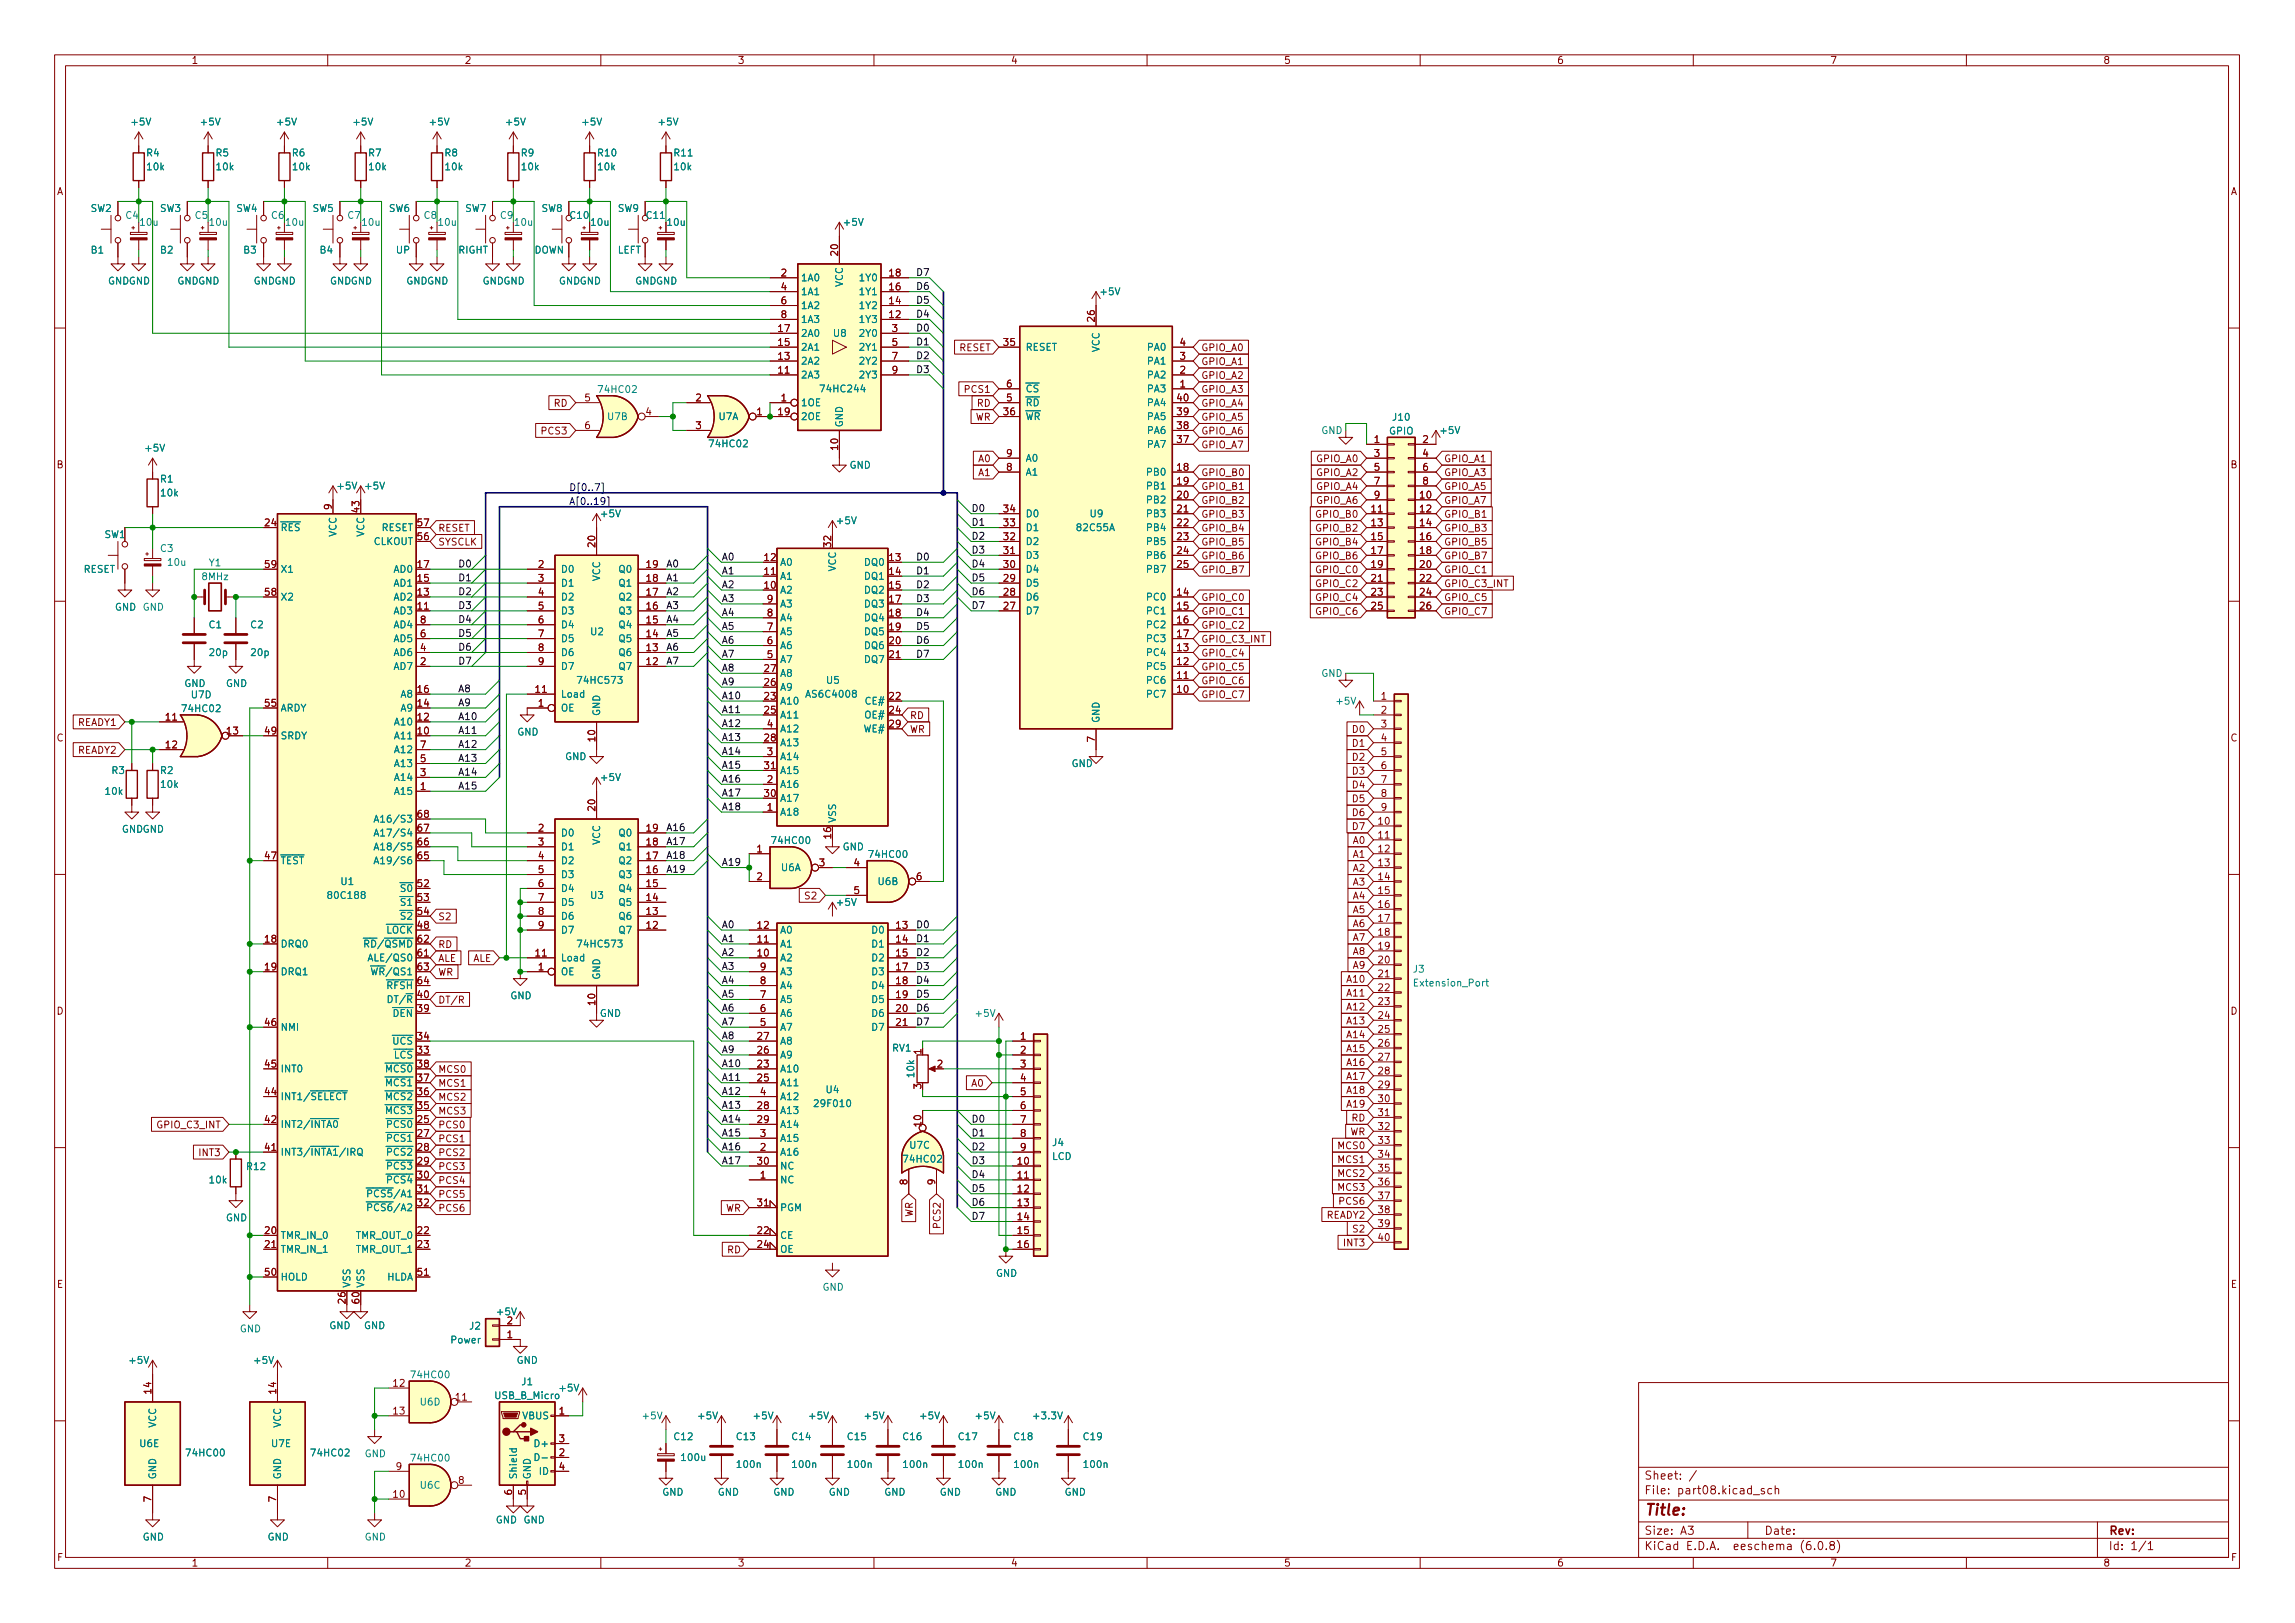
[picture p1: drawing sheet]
<svg xmlns="http://www.w3.org/2000/svg" width="420mm" height="297mm" viewBox="0 0 420 297" stroke-linecap="round" stroke-linejoin="round" font-family="sans-serif">
<defs><g id="words">
<text font-size="2.8" fill="#840000" x="301" y="277.3">Title:</text>
<g font-size="2.1" fill="#840000">
<text x="301" y="273.5">File: part08.kicad_sch</text>
<text x="301" y="270.8">Sheet: /</text>
<text x="301" y="280.9">Size: A3</text>
<text x="323" y="280.9">Date:</text>
<text x="386" y="280.9">Rev:</text>
<text x="301" y="283.7">KiCad E.D.A. eeschema (6.0.8)</text>
<text x="386" y="283.7">Id: 1/1</text>
</g>
<g font-size="1.8" fill="#840000">
<text x="35" y="11.7">1</text>
<text x="85" y="11.7">2</text>
<text x="135" y="11.7">3</text>
<text x="185" y="11.7">4</text>
<text x="235" y="11.7">5</text>
<text x="285" y="11.7">6</text>
<text x="335" y="11.7">7</text>
<text x="385" y="11.7">8</text>
<text x="10.3" y="35.7">A</text>
<text x="408.3" y="35.7">A</text>
<text x="153.4" y="46.7" transform="rotate(-90 153.4 46.7)">20</text>
<text x="143" y="50.6">2</text>
<text x="143" y="53.1">4</text>
<text x="162.8" y="53.1">16</text>
<text x="162.8" y="50.6">18</text>
<text x="143" y="55.7">6</text>
<text x="143" y="58.2">8</text>
<text x="162.8" y="58.2">12</text>
<text x="162.8" y="55.7">14</text>
<text x="200.4" y="58.8" transform="rotate(-90 200.4 58.8)">26</text>
<text x="142.5" y="65.8">13</text>
<text x="142.5" y="63.3">15</text>
<text x="142.5" y="60.7">17</text>
<text x="163.3" y="60.7">3</text>
<text x="163.3" y="63.3">5</text>
<text x="163.3" y="65.8">7</text>
<text x="175.6" y="64.3">RESET</text>
<text x="183.8" y="63.3">35</text>
<text x="216" y="65.8">3</text>
<text x="216" y="63.3">4</text>
<text x="219.9" y="64.3">GPIO_A0</text>
<text x="142.5" y="68.4">11</text>
<text x="163.3" y="68.4">9</text>
<text x="176.8" y="71.9">PCS1</text>
<text x="184.3" y="70.9">6</text>
<text x="216" y="70.9">1</text>
<text x="216" y="68.4">2</text>
<text x="219.9" y="69.3">GPIO_A2</text>
<text x="219.9" y="66.8">GPIO_A1</text>
<text x="219.9" y="71.9">GPIO_A3</text>
<text x="101.4" y="74.4">RD</text>
<text x="107.1" y="73.4">5</text>
<text x="118.3" y="76">4</text>
<text x="127.4" y="73.4">2</text>
<text x="138.6" y="76">1</text>
<text x="142.5" y="76">19</text>
<text x="143" y="73.4">1</text>
<text x="178.5" y="77">WR</text>
<text x="178.9" y="74.4">RD</text>
<text x="183.8" y="76">36</text>
<text x="184.3" y="73.4">5</text>
<text x="215.6" y="76">39</text>
<text x="215.6" y="73.4">40</text>
<text x="219.9" y="77">GPIO_A5</text>
<text x="219.9" y="74.4">GPIO_A4</text>
<text x="99.4" y="79.5">PCS3</text>
<text x="107.1" y="78.5">6</text>
<text x="127.4" y="78.5">3</text>
<text x="153.4" y="82.3" transform="rotate(-90 153.4 82.3)">10</text>
<text x="184.3" y="83.6">9</text>
<text x="215.6" y="81.1">37</text>
<text x="215.6" y="78.5">38</text>
<text x="219.9" y="79.5">GPIO_A6</text>
<text x="219.9" y="82">GPIO_A7</text>
<text x="251.6" y="81.1">1</text>
<text x="251.6" y="83.6">3</text>
<text x="260.5" y="81.1">2</text>
<text x="260.5" y="83.6">4</text>
<text x="10.3" y="85.7">B</text>
<text x="179.2" y="87.1">A1</text>
<text x="179.2" y="84.6">A0</text>
<text x="184.3" y="86.1">8</text>
<text x="215.6" y="86.1">18</text>
<text x="215.6" y="88.7">19</text>
<text x="219.9" y="87.1">GPIO_B0</text>
<text x="219.9" y="89.7">GPIO_B1</text>
<text x="241.1" y="87.1">GPIO_A2</text>
<text x="241.1" y="84.6">GPIO_A0</text>
<text x="241.1" y="89.7">GPIO_A4</text>
<text x="251.6" y="86.1">5</text>
<text x="251.6" y="88.7">7</text>
<text x="260.5" y="86.1">6</text>
<text x="260.5" y="88.7">8</text>
<text x="264.3" y="84.6">GPIO_A1</text>
<text x="264.3" y="87.1">GPIO_A3</text>
<text x="264.3" y="89.7">GPIO_A5</text>
<text x="408.3" y="85.7">B</text>
<text x="60.7" y="93.2" transform="rotate(-90 60.7 93.2)">9</text>
<text x="65.8" y="93.7" transform="rotate(-90 65.8 93.7)">43</text>
<text x="183.8" y="93.8">34</text>
<text x="215.6" y="91.2">20</text>
<text x="215.6" y="93.8">21</text>
<text x="219.9" y="94.7">GPIO_B3</text>
<text x="219.9" y="92.2">GPIO_B2</text>
<text x="241.1" y="92.2">GPIO_A6</text>
<text x="241.1" y="94.7">GPIO_B0</text>
<text x="251.1" y="93.8">11</text>
<text x="251.6" y="91.2">9</text>
<text x="260" y="91.2">10</text>
<text x="260" y="93.8">12</text>
<text x="264.3" y="92.2">GPIO_A7</text>
<text x="264.3" y="94.7">GPIO_B1</text>
<text x="19.1" y="98.5">SW1</text>
<text x="48.5" y="96.3">24</text>
<text x="76.5" y="98.8">56</text>
<text x="76.5" y="96.3">57</text>
<text x="80.2" y="97.3">RESET</text>
<text x="80.2" y="99.8">SYSCLK</text>
<text x="109" y="100.1" transform="rotate(-90 109 100.1)">20</text>
<text x="152.1" y="100.1" transform="rotate(-90 152.1 100.1)">32</text>
<text x="183.8" y="101.4">31</text>
<text x="183.8" y="98.8">32</text>
<text x="183.8" y="96.3">33</text>
<text x="215.6" y="96.3">22</text>
<text x="215.6" y="98.8">23</text>
<text x="215.6" y="101.4">24</text>
<text x="219.9" y="99.8">GPIO_B5</text>
<text x="219.9" y="97.3">GPIO_B4</text>
<text x="241.1" y="99.8">GPIO_B4</text>
<text x="241.1" y="97.3">GPIO_B2</text>
<text x="251.1" y="96.3">13</text>
<text x="251.1" y="98.8">15</text>
<text x="251.1" y="101.4">17</text>
<text x="260" y="96.3">14</text>
<text x="260" y="98.8">16</text>
<text x="260" y="101.4">18</text>
<text x="264.3" y="97.3">GPIO_B3</text>
<text x="264.3" y="99.8">GPIO_B5</text>
<text x="48.5" y="103.9">59</text>
<text x="76.5" y="106.5">15</text>
<text x="76.5" y="103.9">17</text>
<text x="98.6" y="103.9">2</text>
<text x="98.6" y="106.5">3</text>
<text x="118.4" y="106.5">18</text>
<text x="118.4" y="103.9">19</text>
<text x="140" y="107.7">10</text>
<text x="140" y="105.2">11</text>
<text x="140" y="102.7">12</text>
<text x="162.8" y="102.7">13</text>
<text x="162.8" y="105.2">14</text>
<text x="162.8" y="107.7">15</text>
<text x="183.8" y="106.5">29</text>
<text x="183.8" y="103.9">30</text>
<text x="215.6" y="103.9">25</text>
<text x="219.9" y="102.4">GPIO_B6</text>
<text x="219.9" y="104.9">GPIO_B7</text>
<text x="241.1" y="107.4">GPIO_C2</text>
<text x="241.1" y="102.4">GPIO_B6</text>
<text x="241.1" y="104.9">GPIO_C0</text>
<text x="251.1" y="103.9">19</text>
<text x="251.1" y="106.5">21</text>
<text x="260" y="103.9">20</text>
<text x="260" y="106.5">22</text>
<text x="264.3" y="107.4">GPIO_C3_INT</text>
<text x="264.3" y="104.9">GPIO_C1</text>
<text x="264.3" y="102.4">GPIO_B7</text>
<text x="48.5" y="109">58</text>
<text x="76.5" y="111.5">11</text>
<text x="76.5" y="109">13</text>
<text x="98.6" y="109">4</text>
<text x="98.6" y="111.5">5</text>
<text x="118.4" y="111.5">16</text>
<text x="118.4" y="109">17</text>
<text x="140.5" y="112.8">8</text>
<text x="140.5" y="110.3">9</text>
<text x="162.8" y="110.3">17</text>
<text x="162.8" y="112.8">18</text>
<text x="183.8" y="111.5">27</text>
<text x="183.8" y="109">28</text>
<text x="215.6" y="109">14</text>
<text x="215.6" y="111.5">15</text>
<text x="219.9" y="110">GPIO_C0</text>
<text x="219.9" y="112.5">GPIO_C1</text>
<text x="241.1" y="112.5">GPIO_C6</text>
<text x="241.1" y="110">GPIO_C4</text>
<text x="251.1" y="109">23</text>
<text x="251.1" y="111.5">25</text>
<text x="260" y="109">24</text>
<text x="260" y="111.5">26</text>
<text x="264.3" y="110">GPIO_C5</text>
<text x="264.3" y="112.5">GPIO_C7</text>
<text x="77" y="119.2">4</text>
<text x="77" y="116.6">6</text>
<text x="77" y="114.1">8</text>
<text x="98.6" y="114.1">6</text>
<text x="98.6" y="116.6">7</text>
<text x="98.6" y="119.2">8</text>
<text x="118.4" y="119.2">13</text>
<text x="118.4" y="116.6">14</text>
<text x="118.4" y="114.1">15</text>
<text x="140.5" y="117.9">6</text>
<text x="140.5" y="115.4">7</text>
<text x="162.8" y="115.4">19</text>
<text x="162.8" y="117.9">20</text>
<text x="215.6" y="119.2">13</text>
<text x="215.6" y="114.1">16</text>
<text x="215.6" y="116.6">17</text>
<text x="219.9" y="115.1">GPIO_C2</text>
<text x="219.9" y="117.6">GPIO_C3_INT</text>
<text x="77" y="121.7">2</text>
<text x="98.6" y="121.7">9</text>
<text x="118.4" y="121.7">12</text>
<text x="140" y="125.5">26</text>
<text x="140" y="123">27</text>
<text x="140.5" y="120.4">5</text>
<text x="162.8" y="120.4">21</text>
<text x="215.6" y="124.2">11</text>
<text x="215.6" y="121.7">12</text>
<text x="219.9" y="125.2">GPIO_C6</text>
<text x="219.9" y="122.7">GPIO_C5</text>
<text x="219.9" y="120.1">GPIO_C4</text>
<text x="30.4" y="131.9">11</text>
<text x="48.5" y="129.3">55</text>
<text x="76.5" y="131.9">12</text>
<text x="76.5" y="129.3">14</text>
<text x="76.5" y="126.8">16</text>
<text x="98.1" y="126.8">11</text>
<text x="98.6" y="129.3">1</text>
<text x="140" y="128.1">23</text>
<text x="140" y="130.6">25</text>
<text x="162.8" y="128.1">22</text>
<text x="162.8" y="130.6">24</text>
<text x="166.5" y="131.6">RD</text>
<text x="215.6" y="126.8">10</text>
<text x="219.9" y="127.8">GPIO_C7</text>
<text x="252.9" y="128.1">1</text>
<text x="252.9" y="130.6">2</text>
<text x="10.3" y="135.7">C</text>
<text x="14.3" y="132.8">READY1</text>
<text x="14.3" y="137.9">READY2</text>
<text x="30.4" y="136.9">12</text>
<text x="41.6" y="134.4">13</text>
<text x="48.5" y="134.4">49</text>
<text x="76.5" y="134.4">10</text>
<text x="77" y="136.9">7</text>
<text x="109" y="135.6" transform="rotate(-90 109 135.6)">10</text>
<text x="140" y="135.7">28</text>
<text x="140.5" y="133.1">4</text>
<text x="162.8" y="133.1">29</text>
<text x="166.5" y="134.1">WR</text>
<text x="200.4" y="135.8" transform="rotate(-90 200.4 135.8)">7</text>
<text x="247.8" y="136.7">D1</text>
<text x="247.8" y="134.1">D0</text>
<text x="252.9" y="133.1">3</text>
<text x="252.9" y="135.7">4</text>
<text x="408.3" y="135.7">C</text>
<text x="77" y="142">3</text>
<text x="77" y="139.5">5</text>
<text x="140" y="140.8">31</text>
<text x="140.5" y="143.3">2</text>
<text x="140.5" y="138.2">3</text>
<text x="247.8" y="139.2">D2</text>
<text x="247.8" y="141.7">D3</text>
<text x="252.9" y="138.2">5</text>
<text x="252.9" y="140.8">6</text>
<text x="252.9" y="143.3">7</text>
<text x="76.5" y="149.6">68</text>
<text x="77" y="144.6">1</text>
<text x="109" y="148.3" transform="rotate(-90 109 148.3)">20</text>
<text x="140" y="145.8">30</text>
<text x="140.5" y="148.4">1</text>
<text x="247.8" y="146.8">D5</text>
<text x="247.8" y="149.4">D6</text>
<text x="247.8" y="144.3">D4</text>
<text x="252.9" y="145.8">8</text>
<text x="252.9" y="148.4">9</text>
<text x="76.5" y="154.7">66</text>
<text x="76.5" y="152.2">67</text>
<text x="98.6" y="152.2">2</text>
<text x="98.6" y="154.7">3</text>
<text x="118.4" y="154.7">18</text>
<text x="118.4" y="152.2">19</text>
<text x="138.6" y="156">1</text>
<text x="152.1" y="153.4" transform="rotate(-90 152.1 153.4)">16</text>
<text x="247.8" y="154.4">A0</text>
<text x="247.8" y="151.9">D7</text>
<text x="252.4" y="150.9">10</text>
<text x="252.4" y="153.5">11</text>
<text x="252.4" y="156">12</text>
<text x="48.5" y="157.3">47</text>
<text x="76.5" y="157.3">65</text>
<text x="98.6" y="157.3">4</text>
<text x="98.6" y="159.8">5</text>
<text x="118.4" y="159.8">16</text>
<text x="118.4" y="157.3">17</text>
<text x="138.6" y="161.1">2</text>
<text x="150" y="158.5">3</text>
<text x="156.4" y="158.5">4</text>
<text x="167.8" y="161.1">6</text>
<text x="247.8" y="157">A1</text>
<text x="247.8" y="159.5">A2</text>
<text x="252.4" y="158.5">13</text>
<text x="252.4" y="161.1">14</text>
<text x="76.5" y="162.3">52</text>
<text x="76.5" y="164.9">53</text>
<text x="76.5" y="167.4">54</text>
<text x="98.6" y="162.3">6</text>
<text x="98.6" y="164.9">7</text>
<text x="98.6" y="167.4">8</text>
<text x="118.4" y="167.4">13</text>
<text x="118.4" y="164.9">14</text>
<text x="118.4" y="162.3">15</text>
<text x="147.5" y="164.6">S2</text>
<text x="156.4" y="163.6">5</text>
<text x="247.8" y="167.1">A5</text>
<text x="247.8" y="164.6">A4</text>
<text x="247.8" y="162.1">A3</text>
<text x="252.4" y="163.6">15</text>
<text x="252.4" y="166.2">16</text>
<text x="48.5" y="172.5">18</text>
<text x="76.5" y="170">48</text>
<text x="76.5" y="172.5">62</text>
<text x="80.2" y="173.5">RD</text>
<text x="80.2" y="168.4">S2</text>
<text x="98.6" y="170">9</text>
<text x="118.4" y="170">12</text>
<text x="138.7" y="172.5">11</text>
<text x="138.7" y="170">12</text>
<text x="164.1" y="170">13</text>
<text x="164.1" y="172.5">14</text>
<text x="247.8" y="172.2">A7</text>
<text x="247.8" y="169.7">A6</text>
<text x="252.4" y="168.7">17</text>
<text x="252.4" y="171.2">18</text>
<text x="252.4" y="173.8">19</text>
<text x="48.5" y="177.6">19</text>
<text x="76.5" y="175">61</text>
<text x="76.5" y="177.6">63</text>
<text x="80.2" y="176">ALE</text>
<text x="80.2" y="178.6">WR</text>
<text x="86.5" y="176">ALE</text>
<text x="98.1" y="175">11</text>
<text x="98.6" y="177.6">1</text>
<text x="138.7" y="175">10</text>
<text x="139.2" y="177.6">9</text>
<text x="164.1" y="175">15</text>
<text x="164.1" y="177.6">17</text>
<text x="246.8" y="179.8">A10</text>
<text x="247.8" y="174.8">A8</text>
<text x="247.8" y="177.3">A9</text>
<text x="252.4" y="176.3">20</text>
<text x="252.4" y="178.9">21</text>
<text x="10.3" y="185.7">D</text>
<text x="76.5" y="185.2">39</text>
<text x="76.5" y="182.7">40</text>
<text x="76.5" y="180.1">64</text>
<text x="80.2" y="183.6">DT/R</text>
<text x="109" y="183.9" transform="rotate(-90 109 183.9)">10</text>
<text x="139.2" y="185.2">6</text>
<text x="139.2" y="182.7">7</text>
<text x="139.2" y="180.1">8</text>
<text x="164.1" y="180.1">18</text>
<text x="164.1" y="182.7">19</text>
<text x="164.1" y="185.2">20</text>
<text x="246.8" y="184.9">A12</text>
<text x="246.8" y="182.4">A11</text>
<text x="252.4" y="181.4">22</text>
<text x="252.4" y="183.9">23</text>
<text x="408.3" y="185.7">D</text>
<text x="48.5" y="187.7">46</text>
<text x="76.5" y="190.3">34</text>
<text x="138.7" y="190.3">27</text>
<text x="139.2" y="187.7">5</text>
<text x="164.1" y="187.7">21</text>
<text x="186.8" y="190.3">1</text>
<text x="246.8" y="187.5">A13</text>
<text x="246.8" y="190">A14</text>
<text x="252.4" y="186.5">24</text>
<text x="252.4" y="189">25</text>
<text x="252.4" y="191.6">26</text>
<text x="48.5" y="195.4">45</text>
<text x="76.5" y="192.8">33</text>
<text x="76.5" y="197.9">37</text>
<text x="76.5" y="195.4">38</text>
<text x="80.2" y="196.3">MCS0</text>
<text x="138.7" y="195.4">23</text>
<text x="138.7" y="197.9">25</text>
<text x="138.7" y="192.8">26</text>
<text x="168.7" y="192.9" transform="rotate(-90 168.7 192.9)">1</text>
<text x="171.6" y="195.4">2</text>
<text x="186.8" y="192.8">2</text>
<text x="186.8" y="195.4">3</text>
<text x="186.8" y="197.9">4</text>
<text x="246.8" y="197.6">A17</text>
<text x="246.8" y="192.5">A15</text>
<text x="246.8" y="195.1">A16</text>
<text x="252.4" y="194.1">27</text>
<text x="252.4" y="196.6">28</text>
<text x="48.5" y="200.4">44</text>
<text x="76.5" y="203">35</text>
<text x="76.5" y="200.4">36</text>
<text x="80.2" y="201.4">MCS2</text>
<text x="80.2" y="198.9">MCS1</text>
<text x="80.2" y="204">MCS3</text>
<text x="138.7" y="203">28</text>
<text x="139.2" y="200.4">4</text>
<text x="168.7" y="199.3" transform="rotate(-90 168.7 199.3)">3</text>
<text x="177.9" y="198.9">A0</text>
<text x="186.8" y="200.4">5</text>
<text x="186.8" y="203">6</text>
<text x="246.8" y="202.7">A19</text>
<text x="246.8" y="200.2">A18</text>
<text x="252.4" y="199.2">29</text>
<text x="252.4" y="201.7">30</text>
<text x="29" y="206.5">GPIO_C3_INT</text>
<text x="48.5" y="205.5">42</text>
<text x="76.5" y="205.5">25</text>
<text x="76.5" y="208.1">27</text>
<text x="80.2" y="209">PCS1</text>
<text x="80.2" y="206.5">PCS0</text>
<text x="138.7" y="205.5">29</text>
<text x="139.2" y="208.1">3</text>
<text x="168.7" y="206.1" transform="rotate(-90 168.7 206.1)">10</text>
<text x="186.8" y="205.5">7</text>
<text x="186.8" y="208.1">8</text>
<text x="247.1" y="207.8">WR</text>
<text x="247.5" y="205.2">RD</text>
<text x="252.4" y="204.3">31</text>
<text x="252.4" y="206.8">32</text>
<text x="252.4" y="209.3">33</text>
<text x="36.6" y="211.6">INT3</text>
<text x="48.5" y="210.6">41</text>
<text x="76.5" y="210.6">28</text>
<text x="76.5" y="213.1">29</text>
<text x="76.5" y="215.7">30</text>
<text x="80.2" y="214.1">PCS3</text>
<text x="80.2" y="211.6">PCS2</text>
<text x="138.7" y="213.1">30</text>
<text x="139.2" y="215.7">1</text>
<text x="139.2" y="210.6">2</text>
<text x="186.3" y="213.1">10</text>
<text x="186.3" y="215.7">11</text>
<text x="186.8" y="210.6">9</text>
<text x="245.1" y="215.4">MCS2</text>
<text x="245.1" y="210.3">MCS0</text>
<text x="245.1" y="212.9">MCS1</text>
<text x="252.4" y="211.9">34</text>
<text x="252.4" y="214.4">35</text>
<text x="76.5" y="218.2">31</text>
<text x="76.5" y="220.8">32</text>
<text x="80.2" y="221.7">PCS6</text>
<text x="80.2" y="216.7">PCS4</text>
<text x="80.2" y="219.2">PCS5</text>
<text x="132.8" y="221.7">WR</text>
<text x="138.7" y="220.8">31</text>
<text x="166.1" y="216.8" transform="rotate(-90 166.1 216.8)">8</text>
<text x="171.2" y="216.8" transform="rotate(-90 171.2 216.8)">9</text>
<text x="186.3" y="218.2">12</text>
<text x="186.3" y="220.8">13</text>
<text x="245.1" y="217.9">MCS3</text>
<text x="245.4" y="220.5">PCS6</text>
<text x="252.4" y="217">36</text>
<text x="252.4" y="219.5">37</text>
<text x="48.5" y="225.8">20</text>
<text x="76.5" y="225.8">22</text>
<text x="138.7" y="225.8">22</text>
<text x="167.1" y="222.9" transform="rotate(-90 167.1 222.9)">WR</text>
<text x="172.2" y="224.5" transform="rotate(-90 172.2 224.5)">PCS2</text>
<text x="186.3" y="223.3">14</text>
<text x="186.3" y="225.8">15</text>
<text x="242.9" y="223">READY2</text>
<text x="247.9" y="225.6">S2</text>
<text x="252.4" y="222">38</text>
<text x="252.4" y="224.6">39</text>
<text x="252.4" y="227.1">40</text>
<text x="48.5" y="228.4">21</text>
<text x="48.5" y="233.5">50</text>
<text x="76.5" y="228.4">23</text>
<text x="76.5" y="233.5">51</text>
<text x="133.2" y="229.4">RD</text>
<text x="138.7" y="228.4">24</text>
<text x="186.3" y="228.4">16</text>
<text x="246.2" y="228.1">INT3</text>
<text x="10.4" y="235.7">E</text>
<text x="63.2" y="238.5" transform="rotate(-90 63.2 238.5)">26</text>
<text x="65.8" y="238.5" transform="rotate(-90 65.8 238.5)">60</text>
<text x="408.4" y="235.7">E</text>
<text x="92.9" y="244.9">1</text>
<text x="92.9" y="242.4">2</text>
<text x="27.7" y="255" transform="rotate(-90 27.7 255)">14</text>
<text x="50.5" y="255" transform="rotate(-90 50.5 255)">14</text>
<text x="72" y="253.8">12</text>
<text x="83.5" y="256.3">11</text>
<text x="72" y="258.9">13</text>
<text x="102.4" y="258.9">1</text>
<text x="102.4" y="263.9">3</text>
<text x="72.5" y="269">9</text>
<text x="102.4" y="266.5">2</text>
<text x="102.4" y="269">4</text>
<text x="27.7" y="274.8" transform="rotate(-90 27.7 274.8)">7</text>
<text x="50.5" y="274.8" transform="rotate(-90 50.5 274.8)">7</text>
<text x="72" y="274.1">10</text>
<text x="84" y="271.6">8</text>
<text x="93.7" y="273.6" transform="rotate(-90 93.7 273.6)">6</text>
<text x="96.3" y="273.6" transform="rotate(-90 96.3 273.6)">5</text>
<text x="10.4" y="285.7">F</text>
<text x="35" y="286.7">1</text>
<text x="85" y="286.7">2</text>
<text x="135" y="286.7">3</text>
<text x="185" y="286.7">4</text>
<text x="235" y="286.7">5</text>
<text x="285" y="286.7">6</text>
<text x="335" y="286.7">7</text>
<text x="385" y="286.7">8</text>
<text x="408.4" y="285.7">F</text>
</g>
<g font-size="1.8" fill="#008484">
<text x="24.2" y="22.9">+5V</text>
<text x="36.9" y="22.9">+5V</text>
<text x="50.9" y="22.9">+5V</text>
<text x="64.8" y="22.9">+5V</text>
<text x="78.8" y="22.9">+5V</text>
<text x="92.8" y="22.9">+5V</text>
<text x="106.7" y="22.9">+5V</text>
<text x="120.7" y="22.9">+5V</text>
<text x="26.9" y="28.6">R4</text>
<text x="39.6" y="28.6">R5</text>
<text x="53.5" y="28.6">R6</text>
<text x="67.5" y="28.6">R7</text>
<text x="81.5" y="28.6">R8</text>
<text x="95.4" y="28.6">R9</text>
<text x="109.5" y="28.6">R10</text>
<text x="123.5" y="28.6">R11</text>
<text x="27" y="31.2">10k</text>
<text x="39.7" y="31.2">10k</text>
<text x="53.7" y="31.2">10k</text>
<text x="67.6" y="31.2">10k</text>
<text x="81.6" y="31.2">10k</text>
<text x="95.6" y="31.2">10k</text>
<text x="109.5" y="31.2">10k</text>
<text x="123.5" y="31.2">10k</text>
<text x="16.6" y="38.8">SW2</text>
<text x="23" y="40">C4</text>
<text x="25.7" y="41.3">10u</text>
<text x="29.3" y="38.8">SW3</text>
<text x="35.7" y="40">C5</text>
<text x="38.4" y="41.3">10u</text>
<text x="43.3" y="38.8">SW4</text>
<text x="49.7" y="40">C6</text>
<text x="52.4" y="41.3">10u</text>
<text x="57.2" y="38.8">SW5</text>
<text x="63.7" y="40">C7</text>
<text x="66.4" y="41.3">10u</text>
<text x="71.2" y="38.8">SW6</text>
<text x="77.7" y="40">C8</text>
<text x="80.3" y="41.3">10u</text>
<text x="85.2" y="38.8">SW7</text>
<text x="91.6" y="40">C9</text>
<text x="94.3" y="41.3">10u</text>
<text x="99.2" y="38.8">SW8</text>
<text x="104.4" y="40">C10</text>
<text x="108.3" y="41.3">10u</text>
<text x="113.1" y="38.8">SW9</text>
<text x="118.4" y="40">C11</text>
<text x="122.3" y="41.3">10u</text>
<text x="154.6" y="41.3">+5V</text>
<text x="16.7" y="46.4">B1</text>
<text x="29.4" y="46.4">B2</text>
<text x="44.6" y="46.4">B3</text>
<text x="58.6" y="46.4">B4</text>
<text x="72.5" y="46.4">UP</text>
<text x="83.9" y="46.4">RIGHT</text>
<text x="97.8" y="46.4">DOWN</text>
<text x="113" y="46.4">LEFT</text>
<text x="19.8" y="52.1">GNDGND</text>
<text x="32.5" y="52.1">GNDGND</text>
<text x="46.4" y="52.1">GNDGND</text>
<text x="60.4" y="52.1">GNDGND</text>
<text x="74.4" y="52.1">GNDGND</text>
<text x="88.3" y="52.1">GNDGND</text>
<text x="102.3" y="52.1">GNDGND</text>
<text x="116.3" y="52.1">GNDGND</text>
<text x="146.6" y="51.5">1A0</text>
<text x="154.3" y="52.5" transform="rotate(-90 154.3 52.5)">VCC</text>
<text x="157.6" y="51.5">1Y0</text>
<text x="146.6" y="54">1A1</text>
<text x="146.6" y="56.6">1A2</text>
<text x="146.6" y="59.1">1A3</text>
<text x="157.6" y="59.1">1Y3</text>
<text x="157.6" y="56.6">1Y2</text>
<text x="157.6" y="54">1Y1</text>
<text x="201.6" y="54">+5V</text>
<text x="146.6" y="64.2">2A1</text>
<text x="146.6" y="61.6">2A0</text>
<text x="152.6" y="61.6">U8</text>
<text x="157.6" y="61.6">2Y0</text>
<text x="157.6" y="64.2">2Y1</text>
<text x="187.7" y="64.2">RESET</text>
<text x="201.3" y="64.5" transform="rotate(-90 201.3 64.5)">VCC</text>
<text x="210.2" y="64.2">PA0</text>
<text x="109.8" y="71.9">74HC02</text>
<text x="146.6" y="69.3">2A3</text>
<text x="146.6" y="66.7">2A2</text>
<text x="150.5" y="71.8">74HC244</text>
<text x="157.6" y="66.7">2Y2</text>
<text x="157.6" y="69.3">2Y3</text>
<text x="187.7" y="71.8">~{CS}</text>
<text x="210.2" y="71.8">PA3</text>
<text x="210.2" y="69.3">PA2</text>
<text x="210.2" y="66.7">PA1</text>
<text x="111.3" y="76.9">U7B</text>
<text x="131.6" y="76.9">U7A</text>
<text x="146.6" y="74.3">1OE</text>
<text x="146.6" y="76.9">2OE</text>
<text x="187.7" y="76.9">~{WR}</text>
<text x="187.7" y="74.3">~{RD}</text>
<text x="210.2" y="76.9">PA5</text>
<text x="210.2" y="74.3">PA4</text>
<text x="255.1" y="77">J10</text>
<text x="26.7" y="82.6">+5V</text>
<text x="130.1" y="81.8">74HC02</text>
<text x="154.3" y="78.3" transform="rotate(-90 154.3 78.3)">GND</text>
<text x="210.2" y="82">PA7</text>
<text x="210.2" y="79.4">PA6</text>
<text x="241.9" y="79.4">GND</text>
<text x="254.3" y="79.5">GPIO</text>
<text x="263.8" y="79.4">+5V</text>
<text x="29.4" y="88.3">R1</text>
<text x="61.9" y="89.6">+5V</text>
<text x="67" y="89.6">+5V</text>
<text x="155.5" y="85.8">GND</text>
<text x="187.7" y="87">A1</text>
<text x="187.7" y="84.5">A0</text>
<text x="210.2" y="87">PB0</text>
<text x="210.2" y="89.6">PB1</text>
<text x="29.5" y="90.8">10k</text>
<text x="110.2" y="94.7">+5V</text>
<text x="153.3" y="95.9">+5V</text>
<text x="187.7" y="94.7">D0</text>
<text x="199.6" y="94.7">U9</text>
<text x="210.2" y="92.1">PB2</text>
<text x="210.2" y="94.7">PB3</text>
<text x="29.4" y="101">C3</text>
<text x="51.3" y="97.2">~{RES}</text>
<text x="61.6" y="98.3" transform="rotate(-90 61.6 98.3)">VCC</text>
<text x="66.7" y="98.3" transform="rotate(-90 66.7 98.3)">VCC</text>
<text x="68.3" y="99.7">CLKOUT</text>
<text x="69.8" y="97.2">RESET</text>
<text x="187.7" y="99.7">D2</text>
<text x="187.7" y="97.2">D1</text>
<text x="197.3" y="97.2">82C55A</text>
<text x="210.2" y="97.2">PB4</text>
<text x="210.2" y="99.7">PB5</text>
<text x="15.2" y="104.8">RESET</text>
<text x="30.8" y="103.5">10u</text>
<text x="37.1" y="106.2">8MHz</text>
<text x="38.3" y="103.6">Y1</text>
<text x="51.3" y="104.8">X1</text>
<text x="72.2" y="107.4">AD1</text>
<text x="72.2" y="104.8">AD0</text>
<text x="102.6" y="104.8">D0</text>
<text x="102.6" y="107.4">D1</text>
<text x="109.9" y="106.4" transform="rotate(-90 109.9 106.4)">VCC</text>
<text x="113.5" y="107.4">Q1</text>
<text x="113.5" y="104.8">Q0</text>
<text x="142.7" y="106.1">A1</text>
<text x="142.7" y="103.5">A0</text>
<text x="153" y="104.6" transform="rotate(-90 153 104.6)">VCC</text>
<text x="158.4" y="103.5">DQ0</text>
<text x="158.4" y="106.1">DQ1</text>
<text x="187.7" y="107.4">D5</text>
<text x="187.7" y="104.8">D4</text>
<text x="187.7" y="102.3">D3</text>
<text x="210.2" y="102.3">PB6</text>
<text x="210.2" y="104.8">PB7</text>
<text x="21" y="111.7">GND</text>
<text x="51.3" y="109.9">X2</text>
<text x="72.2" y="112.4">AD3</text>
<text x="72.2" y="109.9">AD2</text>
<text x="102.6" y="109.9">D2</text>
<text x="102.6" y="112.4">D3</text>
<text x="113.5" y="112.4">Q3</text>
<text x="113.5" y="109.9">Q2</text>
<text x="142.7" y="108.6">A2</text>
<text x="142.7" y="113.7">A4</text>
<text x="142.7" y="111.2">A3</text>
<text x="158.4" y="108.6">DQ2</text>
<text x="158.4" y="111.2">DQ3</text>
<text x="158.4" y="113.7">DQ4</text>
<text x="187.7" y="112.4">D7</text>
<text x="187.7" y="109.9">D6</text>
<text x="210.2" y="109.9">PC0</text>
<text x="210.2" y="112.4">PC1</text>
<text x="38.3" y="115">C1</text>
<text x="45.9" y="115">C2</text>
<text x="72.2" y="117.5">AD5</text>
<text x="72.2" y="115">AD4</text>
<text x="102.6" y="115">D4</text>
<text x="102.6" y="117.5">D5</text>
<text x="108.2" y="116.2">U2</text>
<text x="113.5" y="117.5">Q5</text>
<text x="113.5" y="115">Q4</text>
<text x="142.7" y="118.8">A6</text>
<text x="142.7" y="116.2">A5</text>
<text x="158.4" y="116.2">DQ5</text>
<text x="158.4" y="118.8">DQ6</text>
<text x="210.2" y="115">PC2</text>
<text x="210.2" y="117.5">PC3</text>
<text x="33.7" y="125.7">GND</text>
<text x="38.4" y="120.1">20p</text>
<text x="41.3" y="125.7">GND</text>
<text x="46.1" y="120.1">20p</text>
<text x="72.2" y="122.6">AD7</text>
<text x="72.2" y="120.1">AD6</text>
<text x="102.6" y="120.1">D6</text>
<text x="102.6" y="122.6">D7</text>
<text x="106.1" y="125.1">74HC573</text>
<text x="113.5" y="122.6">Q7</text>
<text x="113.5" y="120.1">Q6</text>
<text x="142.7" y="123.9">A8</text>
<text x="142.7" y="121.3">A7</text>
<text x="151.3" y="125.1">U5</text>
<text x="158.4" y="121.3">DQ7</text>
<text x="210.2" y="125.1">PC6</text>
<text x="210.2" y="122.6">PC5</text>
<text x="210.2" y="120.1">PC4</text>
<text x="241.9" y="123.9">GND</text>
<text x="33.6" y="130.3">74HC02</text>
<text x="35.1" y="127.8">U7D</text>
<text x="51.3" y="130.2">ARDY</text>
<text x="73.4" y="130.2">A9</text>
<text x="73.4" y="127.7">A8</text>
<text x="102.6" y="130.2">OE</text>
<text x="102.6" y="127.7">Load</text>
<text x="109.9" y="131.1" transform="rotate(-90 109.9 131.1)">GND</text>
<text x="142.7" y="128.9">A10</text>
<text x="142.7" y="131.5">A11</text>
<text x="142.7" y="126.4">A9</text>
<text x="147.9" y="127.7">AS6C4008</text>
<text x="158.5" y="131.5">OE#</text>
<text x="158.6" y="128.9">CE#</text>
<text x="210.2" y="127.7">PC7</text>
<text x="244.8" y="128.9">+5V</text>
<text x="51.3" y="135.3">SRDY</text>
<text x="72.4" y="135.3">A11</text>
<text x="72.4" y="132.8">A10</text>
<text x="72.4" y="137.8">A12</text>
<text x="94.7" y="134.6">GND</text>
<text x="142.7" y="136.6">A13</text>
<text x="142.7" y="134">A12</text>
<text x="158.2" y="134">WE#</text>
<text x="201.3" y="132.4" transform="rotate(-90 201.3 132.4)">GND</text>
<text x="20.5" y="141.6">R3</text>
<text x="29.4" y="141.6">R2</text>
<text x="72.4" y="142.9">A14</text>
<text x="72.4" y="140.4">A13</text>
<text x="103.4" y="139.1">GND</text>
<text x="110.2" y="142.9">+5V</text>
<text x="142.7" y="139.1">A14</text>
<text x="142.7" y="141.6">A15</text>
<text x="196.2" y="140.4">GND</text>
<text x="19.4" y="145.5">10k</text>
<text x="29.5" y="144.2">10k</text>
<text x="72.4" y="145.5">A15</text>
<text x="142.7" y="149.3">A18</text>
<text x="142.7" y="144.2">A16</text>
<text x="142.7" y="146.7">A17</text>
<text x="22.3" y="152.4">GNDGND</text>
<text x="69.8" y="155.6">A18/S5</text>
<text x="69.8" y="153.1">A17/S4</text>
<text x="69.8" y="150.5">A16/S3</text>
<text x="102.6" y="153.1">D0</text>
<text x="102.6" y="155.6">D1</text>
<text x="109.9" y="154.6" transform="rotate(-90 109.9 154.6)">VCC</text>
<text x="113.5" y="155.6">Q1</text>
<text x="113.5" y="153.1">Q0</text>
<text x="141.5" y="154.4">74HC00</text>
<text x="153" y="150.7" transform="rotate(-90 153 150.7)">VSS</text>
<text x="154.2" y="155.6">GND</text>
<text x="51.3" y="158.2">~{TEST}</text>
<text x="62.4" y="162">U1</text>
<text x="69.8" y="158.2">A19/S6</text>
<text x="102.6" y="158.2">D2</text>
<text x="102.6" y="160.7">D3</text>
<text x="113.5" y="160.7">Q3</text>
<text x="113.5" y="158.2">Q2</text>
<text x="143" y="159.4">U6A</text>
<text x="159.3" y="157">74HC00</text>
<text x="160.8" y="162">U6B</text>
<text x="60.3" y="164.5">80C188</text>
<text x="72.2" y="163.2">~{S0}</text>
<text x="72.2" y="165.8">~{S1}</text>
<text x="102.6" y="163.2">D4</text>
<text x="102.6" y="165.8">D5</text>
<text x="108.2" y="164.5">U3</text>
<text x="113.5" y="165.8">Q5</text>
<text x="113.5" y="163.2">Q4</text>
<text x="153.3" y="165.8">+5V</text>
<text x="51.3" y="173.4">DRQ0</text>
<text x="64.6" y="173.4">~{RD}/~{QSMD}</text>
<text x="69.3" y="170.9">~{LOCK}</text>
<text x="72.2" y="168.3">~{S2}</text>
<text x="102.6" y="168.3">D6</text>
<text x="102.6" y="170.9">D7</text>
<text x="106.1" y="173.4">74HC573</text>
<text x="113.5" y="170.9">Q7</text>
<text x="113.5" y="168.3">Q6</text>
<text x="142.7" y="173.4">A1</text>
<text x="142.7" y="170.9">A0</text>
<text x="159.8" y="170.9">D0</text>
<text x="159.8" y="173.4">D1</text>
<text x="51.3" y="178.5">DRQ1</text>
<text x="67.3" y="178.5">~{WR}/QS1</text>
<text x="68.1" y="175.9">ALE/QS0</text>
<text x="102.6" y="178.5">OE</text>
<text x="102.6" y="175.9">Load</text>
<text x="109.9" y="179.4" transform="rotate(-90 109.9 179.4)">GND</text>
<text x="142.7" y="175.9">A2</text>
<text x="142.7" y="178.5">A3</text>
<text x="159.8" y="175.9">D2</text>
<text x="159.8" y="178.5">D3</text>
<text x="258.8" y="178">J3</text>
<text x="69.5" y="181">~{RFSH}</text>
<text x="70.2" y="183.6">DT/~{R}</text>
<text x="93.4" y="182.9">GND</text>
<text x="142.7" y="183.6">A5</text>
<text x="142.7" y="181">A4</text>
<text x="159.8" y="181">D4</text>
<text x="159.8" y="183.6">D5</text>
<text x="259.1" y="180.5">Extension_Port</text>
<text x="51.3" y="188.6">NMI</text>
<text x="70.6" y="191.2">~{UCS}</text>
<text x="70.6" y="186.1">~{DEN}</text>
<text x="109.8" y="186.1">GND</text>
<text x="142.7" y="191.2">A8</text>
<text x="142.7" y="188.6">A7</text>
<text x="142.7" y="186.1">A6</text>
<text x="159.8" y="186.1">D6</text>
<text x="159.8" y="188.6">D7</text>
<text x="178.7" y="186.1">+5V</text>
<text x="51.3" y="196.3">INT0</text>
<text x="69.4" y="196.3">~{MCS0}</text>
<text x="70.8" y="193.7">~{LCS}</text>
<text x="142.7" y="196.3">A10</text>
<text x="142.7" y="193.7">A9</text>
<text x="163.4" y="192.4">RV1</text>
<text x="167.4" y="197.1" transform="rotate(-90 167.4 197.1)">10k</text>
<text x="51.3" y="201.3">INT1/~{SELECT}</text>
<text x="69.4" y="203.9">~{MCS3}</text>
<text x="69.4" y="201.3">~{MCS2}</text>
<text x="69.4" y="198.8">~{MCS1}</text>
<text x="142.7" y="198.8">A11</text>
<text x="142.7" y="203.9">A13</text>
<text x="142.7" y="201.3">A12</text>
<text x="149.4" y="202.6">29F010</text>
<text x="151.3" y="200.1">U4</text>
<text x="51.3" y="206.4">INT2/~{INTA0}</text>
<text x="69.7" y="206.4">~{PCS0}</text>
<text x="69.7" y="209">~{PCS1}</text>
<text x="142.7" y="206.4">A14</text>
<text x="142.7" y="209">A15</text>
<text x="192.7" y="209.7">J4</text>
<text x="45.3" y="214.1">R12</text>
<text x="51.3" y="211.5">INT3/~{INTA1}/IRQ</text>
<text x="69.7" y="211.5">~{PCS2}</text>
<text x="69.7" y="214">~{PCS3}</text>
<text x="142.7" y="211.5">A16</text>
<text x="142.7" y="214">NC</text>
<text x="165.7" y="212.8">74HC02</text>
<text x="166.6" y="210.2">U7C</text>
<text x="192.6" y="212.3">LCD</text>
<text x="38.4" y="216.6">10k</text>
<text x="66.9" y="219.1">~{PCS5}/A1</text>
<text x="66.9" y="221.7">~{PCS6}/A2</text>
<text x="69.7" y="216.6">~{PCS4}</text>
<text x="142.7" y="216.6">NC</text>
<text x="142.7" y="221.7">PGM</text>
<text x="41.3" y="223.5">GND</text>
<text x="51.3" y="226.7">TMR_IN_0</text>
<text x="65.2" y="226.7">TMR_OUT_0</text>
<text x="142.7" y="226.7">CE</text>
<text x="51.3" y="229.3">TMR_IN_1</text>
<text x="65.2" y="229.3">TMR_OUT_1</text>
<text x="142.7" y="229.3">OE</text>
<text x="182.3" y="233.7">GND</text>
<text x="51.3" y="234.4">HOLD</text>
<text x="64.1" y="235.7" transform="rotate(-90 64.1 235.7)">VSS</text>
<text x="66.7" y="235.7" transform="rotate(-90 66.7 235.7)">VSS</text>
<text x="70.8" y="234.4">HLDA</text>
<text x="150.6" y="236.2">GND</text>
<text x="43.9" y="243.8">GND</text>
<text x="60.3" y="243.2">GND</text>
<text x="66.6" y="243.2">GND</text>
<text x="82.6" y="245.9">Power</text>
<text x="86" y="243.3">J2</text>
<text x="91.1" y="240.7">+5V</text>
<text x="23.8" y="249.6">+5V</text>
<text x="46.7" y="249.6">+5V</text>
<text x="94.6" y="249.6">GND</text>
<text x="75.5" y="252.2">74HC00</text>
<text x="77" y="257.2">U6D</text>
<text x="90.7" y="256">USB_B_Micro</text>
<text x="95.5" y="253.5">J1</text>
<text x="102.5" y="254.7">+5V</text>
<text x="28.6" y="261.3" transform="rotate(-90 28.6 261.3)">VCC</text>
<text x="51.4" y="261.3" transform="rotate(-90 51.4 261.3)">VCC</text>
<text x="95.7" y="259.8">VBUS</text>
<text x="117.8" y="259.8">+5V</text>
<text x="123.5" y="263.6">C12</text>
<text x="127.9" y="259.8">+5V</text>
<text x="134.9" y="263.6">C13</text>
<text x="138.1" y="259.8">+5V</text>
<text x="145.1" y="263.6">C14</text>
<text x="148.3" y="259.8">+5V</text>
<text x="155.2" y="263.6">C15</text>
<text x="158.4" y="259.8">+5V</text>
<text x="165.4" y="263.6">C16</text>
<text x="168.6" y="259.8">+5V</text>
<text x="175.6" y="263.6">C17</text>
<text x="178.7" y="259.8">+5V</text>
<text x="185.7" y="263.6">C18</text>
<text x="189.4" y="259.8">+3.3V</text>
<text x="198.4" y="263.6">C19</text>
<text x="25.6" y="264.8">U6E</text>
<text x="34.3" y="266.5">74HC00</text>
<text x="49.7" y="264.8">U7E</text>
<text x="57.2" y="266.5">74HC02</text>
<text x="66.7" y="266.7">GND</text>
<text x="75.5" y="267.5">74HC00</text>
<text x="98.3" y="264.8">D+</text>
<text x="98.7" y="267.4">D-</text>
<text x="98.8" y="269.9">ID</text>
<text x="124.9" y="267.4">100u</text>
<text x="135.1" y="268.6">100n</text>
<text x="145.2" y="268.6">100n</text>
<text x="155.4" y="268.6">100n</text>
<text x="165.6" y="268.6">100n</text>
<text x="175.7" y="268.6">100n</text>
<text x="185.9" y="268.6">100n</text>
<text x="198.6" y="268.6">100n</text>
<text x="28.6" y="270.8" transform="rotate(-90 28.6 270.8)">GND</text>
<text x="51.4" y="270.8" transform="rotate(-90 51.4 270.8)">GND</text>
<text x="77" y="272.5">U6C</text>
<text x="94.6" y="270.8" transform="rotate(-90 94.6 270.8)">Shield</text>
<text x="97.2" y="270.8" transform="rotate(-90 97.2 270.8)">GND</text>
<text x="121.2" y="273.7">GND</text>
<text x="131.4" y="273.7">GND</text>
<text x="141.5" y="273.7">GND</text>
<text x="151.7" y="273.7">GND</text>
<text x="161.9" y="273.7">GND</text>
<text x="172" y="273.7">GND</text>
<text x="182.2" y="273.7">GND</text>
<text x="194.9" y="273.7">GND</text>
<text x="26.1" y="281.9">GND</text>
<text x="49" y="281.9">GND</text>
<text x="66.7" y="281.9">GND</text>
<text x="90.7" y="278.8">GND GND</text>
</g>
<g font-size="1.8">
<text x="167.6" y="53">D6</text>
<text x="167.6" y="50.5">D7</text>
<text x="167.6" y="58.1">D4</text>
<text x="167.6" y="55.6">D5</text>
<text x="167.6" y="60.6">D0</text>
<text x="167.6" y="63.2">D1</text>
<text x="167.6" y="65.7">D2</text>
<text x="167.6" y="68.3">D3</text>
<text x="177.8" y="93.7">D0</text>
<text x="177.8" y="98.7">D2</text>
<text x="177.8" y="101.3">D3</text>
<text x="177.8" y="96.2">D1</text>
<text x="83.8" y="103.8">D0</text>
<text x="83.8" y="106.4">D1</text>
<text x="121.9" y="103.8">A0</text>
<text x="121.9" y="106.4">A1</text>
<text x="132.1" y="102.6">A0</text>
<text x="132.1" y="105.1">A1</text>
<text x="132.1" y="107.6">A2</text>
<text x="167.6" y="107.6">D2</text>
<text x="167.6" y="105.1">D1</text>
<text x="167.6" y="102.6">D0</text>
<text x="177.8" y="103.8">D4</text>
<text x="177.8" y="106.4">D5</text>
<text x="83.8" y="108.9">D2</text>
<text x="83.8" y="111.4">D3</text>
<text x="83.8" y="114">D4</text>
<text x="121.9" y="108.9">A2</text>
<text x="121.9" y="114">A4</text>
<text x="121.9" y="111.4">A3</text>
<text x="132.1" y="110.2">A3</text>
<text x="132.1" y="112.7">A4</text>
<text x="167.6" y="112.7">D4</text>
<text x="167.6" y="110.2">D3</text>
<text x="177.8" y="108.9">D6</text>
<text x="177.8" y="111.4">D7</text>
<text x="83.8" y="116.5">D5</text>
<text x="83.8" y="119.1">D6</text>
<text x="121.9" y="116.5">A5</text>
<text x="121.9" y="119.1">A6</text>
<text x="132.1" y="115.3">A5</text>
<text x="132.1" y="117.8">A6</text>
<text x="167.6" y="117.8">D6</text>
<text x="167.6" y="115.3">D5</text>
<text x="83.8" y="121.6">D7</text>
<text x="121.9" y="121.6">A7</text>
<text x="132.1" y="120.3">A7</text>
<text x="132.1" y="122.9">A8</text>
<text x="132.1" y="125.4">A9</text>
<text x="167.6" y="120.3">D7</text>
<text x="83.8" y="126.7">A8</text>
<text x="83.8" y="131.8">A10</text>
<text x="83.8" y="129.2">A9</text>
<text x="132.1" y="130.5">A11</text>
<text x="132.1" y="128">A10</text>
<text x="83.8" y="134.3">A11</text>
<text x="83.8" y="136.8">A12</text>
<text x="132.1" y="133">A12</text>
<text x="132.1" y="135.6">A13</text>
<text x="83.8" y="139.4">A13</text>
<text x="83.8" y="141.9">A14</text>
<text x="132.1" y="143.2">A16</text>
<text x="132.1" y="140.7">A15</text>
<text x="132.1" y="138.1">A14</text>
<text x="83.8" y="144.5">A15</text>
<text x="132.1" y="148.3">A18</text>
<text x="132.1" y="145.7">A17</text>
<text x="121.9" y="152.1">A16</text>
<text x="121.9" y="154.6">A17</text>
<text x="121.9" y="157.2">A18</text>
<text x="121.9" y="159.7">A19</text>
<text x="132.1" y="158.4">A19</text>
<text x="132.1" y="169.9">A0</text>
<text x="132.1" y="172.4">A1</text>
<text x="167.6" y="172.4">D1</text>
<text x="167.6" y="169.9">D0</text>
<text x="132.1" y="174.9">A2</text>
<text x="132.1" y="177.5">A3</text>
<text x="167.6" y="174.9">D2</text>
<text x="167.6" y="177.5">D3</text>
<text x="132.1" y="180">A4</text>
<text x="132.1" y="182.6">A5</text>
<text x="132.1" y="185.1">A6</text>
<text x="167.6" y="185.1">D6</text>
<text x="167.6" y="182.6">D5</text>
<text x="167.6" y="180">D4</text>
<text x="132.1" y="187.6">A7</text>
<text x="132.1" y="190.2">A8</text>
<text x="167.6" y="187.6">D7</text>
<text x="132.1" y="192.7">A9</text>
<text x="132.1" y="197.8">A11</text>
<text x="132.1" y="195.3">A10</text>
<text x="132.1" y="200.3">A12</text>
<text x="132.1" y="202.9">A13</text>
<text x="132.1" y="205.4">A14</text>
<text x="132.1" y="208">A15</text>
<text x="177.8" y="205.4">D0</text>
<text x="177.8" y="208">D1</text>
<text x="132.1" y="210.5">A16</text>
<text x="132.1" y="213">A17</text>
<text x="177.8" y="215.6">D4</text>
<text x="177.8" y="213">D3</text>
<text x="177.8" y="210.5">D2</text>
<text x="177.8" y="220.7">D6</text>
<text x="177.8" y="218.1">D5</text>
<text x="177.8" y="223.2">D7</text>
</g>
<g font-size="1.8" fill="#000084">
<text x="104.1" y="89.9">D[0..7]</text>
<text x="104.1" y="92.4">A[0..19]</text>
</g>
</g></defs>
<g fill="none" stroke="#840000" stroke-width=".18">
<path d="M10 10h400v277h-400zM12 12h396v273h-396zM60 10v2M110 10v2M160 10v2M210 10v2M260 10v2M310 10v2M360 10v2M20.3 39.4v5.1M21.6 36.9v2.5M25.4 24.2v3.8"/>
<path d="M25.4 33.1v1.2M25.4 24.2l-.8 1.2M25.4 24.2l.8 1.2M33 39.4v5.1M34.3 36.9v2.5M38.1 24.2v3.8M38.1 33.1v1.2M38.1 24.2l-.8 1.2M38.1 24.2l.8 1.2M47 39.4v5.1M48.3 36.9v2.5M52.1 24.2l-.8 1.2"/>
<path d="M52.1 24.2v3.8M52.1 33.1v1.2M52.1 24.2l.7 1.2M61 39.4v5.1M62.2 36.9v2.5M66 24.2v3.8M66 33.1v1.2M66 24.2l-.7 1.2M66 24.2l.8 1.2M74.9 39.4v5.1M76.2 36.9v2.5M80 24.2l-.8 1.2"/>
<path d="M80 24.2v3.8M80 33.1v1.2M80 24.2l.8 1.2M88.9 39.4v5.1M90.2 36.9v2.5M94 24.2v3.8M94 33.1v1.2M94 24.2l-.8 1.2M94 24.2l.7 1.2M102.9 39.4v5.1M104.1 36.9v2.5M107.9 24.2v3.8"/>
<path d="M107.9 33.1v1.2M107.9 24.2l-.7 1.2M107.9 24.2l.8 1.2M116.8 39.4v5.1M118.1 36.9v2.5M121.9 24.2v3.8M121.9 33.1v1.2M121.9 24.2l-.7 1.2M121.9 24.2l.8 1.2M18.5 41.9h1.8M21.6 44.5v3.8h1.3l-1.3 1.3-1.3-1.3h1.3M23.9 42.5h3v.4h-3z"/>
<path d="M24.1 41.7h.5M24.4 41.4v.5M25.4 47v1.3h1.3l-1.3 1.3-1.3-1.3h1.3M25.4 40.7v1.8M25.4 43.9v1.9M31.2 41.9h1.8M34.3 44.5v3.8h1.3l-1.3 1.3-1.3-1.3h1.3M36.6 42.5h3v.4h-3zM36.8 41.7h.5M37.1 41.4v.5M38.1 47v1.3h1.3l-1.3 1.3-1.3-1.3h1.3M38.1 40.7v1.8"/>
<path d="M38.1 43.9v1.9M45.2 41.9h1.8M48.3 44.5v3.8h1.2l-1.2 1.3-1.3-1.3h1.3M50.5 42.5h3.1v.4h-3.1zM50.8 41.7h.5M51.1 41.4v.5M52.1 47v1.3h1.2l-1.2 1.3-1.3-1.3h1.3M52.1 40.7v1.8M52.1 43.9v1.9M59.2 41.9h1.8M62.2 44.5v3.8h1.3l-1.3 1.3-1.2-1.3h1.2M64.5 42.5h3.1v.4h-3.1z"/>
<path d="M64.8 41.7h.5M65 41.4v.5M66 47v1.3h1.3l-1.3 1.3-1.2-1.3h1.2M66 40.7v1.8M66 43.9v1.9M73.2 41.9h1.7M76.2 44.5v3.8h1.3l-1.3 1.3-1.3-1.3h1.3M78.5 42.5h3v.4h-3zM78.7 41.7h.5M79 41.4v.5M80 47v1.3h1.3l-1.3 1.3-1.3-1.3h1.3M80 40.7v1.8"/>
<path d="M80 43.9v1.9M87.1 41.9h1.8M90.2 44.5v3.8h1.2l-1.2 1.3-1.3-1.3h1.3M92.5 42.5h3v.4h-3zM92.7 41.7h.5M93 41.4v.5M94 47v1.3h1.2l-1.2 1.3-1.3-1.3h1.3M94 40.7v1.8M94 43.9v1.9M101.1 41.9h1.8M104.1 44.5v3.8h1.3l-1.3 1.3-1.2-1.3h1.2M106.4 42.5h3.1v.4h-3.1z"/>
<path d="M106.7 41.7h.5M106.9 41.4v.5M107.9 47v1.3h1.3l-1.3 1.3-1.2-1.3h1.2M107.9 40.7v1.8M107.9 43.9v1.9M115.1 41.9h1.7M118.1 44.5v3.8h1.3l-1.3 1.3-1.3-1.3h1.3M120.4 42.5h3v.4h-3zM120.6 41.7h.6M120.9 41.4v.5M121.9 47v1.3h1.3l-1.3 1.3-1.3-1.3h1.3M121.9 40.7v1.8"/>
<path d="M121.9 43.9v1.9M141 58.5h5M141 55.9h5M141 53.4h5M141 50.8h5M153.7 40.7l-.8 1.2M153.7 40.7v7.6M153.7 40.7l.7 1.2M161.3 58.5h5.1M161.3 55.9h5.1M161.3 53.4h5.1M161.3 50.8h5.1"/>
<path d="M200.7 53.4v6.3M200.7 53.4l-.8 1.2M200.7 53.4l.7 1.2M10 60h2M98.1 77.5h6.2l1.1 1.3-1.1 1.2h-6.2zM100.5 72.4h3.8l1.1 1.3-1.1 1.3h-3.8zM105.4 73.7h4.3M105.4 78.8h4.3M112.4 72.4h-3.2a6.6 6.6 0 0 1 0 7.6h3.2M118.1 76.2h2.5M125.7 73.7h4.3M125.7 78.8h4.3"/>
<path d="M132.7 72.4h-3.2a6.6 6.6 0 0 1 0 7.6h3.2M138.4 76.2h6.4M141 73.7h3.8M141 68.6h5M141 66.1h5M141 63.5h5M141 61h5M152.4 62.3l2.5 1.2-2.5 1.3zM153.7 78.8v6.3h1.2l-1.2 1.3-1.3-1.3h1.3M161.3 68.6h5.1M161.3 66.1h5.1M161.3 63.5h5.1"/>
<path d="M161.3 61h5.1M174.8 62.3h7l1.1 1.2-1.1 1.3h-7zM175.5 69.9h6.3l1.1 1.3-1.1 1.2h-6.3zM177.8 75h4l1.1 1.2-1.1 1.3h-4zM178 72.4h3.8l1.1 1.3-1.1 1.3h-3.8zM182.9 73.7h3.8M182.9 63.5h3.8M182.9 76.2h3.8M182.9 71.2h3.8M214.6 73.7h3.8M214.6 68.6h3.8M214.6 66.1h3.8"/>
<path d="M214.6 63.5h3.8M214.6 76.2h3.8M214.6 78.8h3.8M214.6 71.2h3.8M219.6 77.5h9v2.5h-9l-1.2-1.2zM219.6 62.3h9v2.5h-9l-1.2-1.3zM219.6 67.3h9v2.6h-9l-1.2-1.3zM219.6 75h9v2.5h-9l-1.2-1.3zM219.6 64.8h9v2.5h-9l-1.2-1.2zM219.6 72.4h9v2.6h-9l-1.2-1.3zM219.6 69.9h9v2.5h-9l-1.2-1.2zM246.4 78.8v1.2h1.2l-1.2 1.3-1.3-1.3h1.3"/>
<path d="M262.9 78.8v2.5h-3.8M262.9 78.8l-.8 1.2M262.9 78.8l.8 1.2M408 60h2M21.6 99.1v5.1M27.9 83.9v3.8M27.9 92.7v1.3M27.9 83.9l-.7 1.2M27.9 83.9l.8 1.2M61 88.9l-.8 1.3M61 88.9v5.1M61 88.9l.7 1.3"/>
<path d="M66 88.9l-.7 1.3M66 88.9v2.6M66 88.9l.8 1.3M79.9 95.3h7v2.5h-7l-1.2-1.2zM79.9 97.8h8.3v2.6h-8.3l-1.2-1.3zM109.2 94v7.6M109.2 94l-.7 1.3M109.2 94l.8 1.3M152.4 95.3l-.8 1.3M152.4 95.3v2.5M152.4 95.3l.8 1.3M178.2 85.1h3.6l1.1 1.3-1.1 1.3h-3.6z"/>
<path d="M178.2 82.6h3.6l1.1 1.3-1.1 1.2h-3.6zM182.9 86.4h3.8M182.9 94h3.8M182.9 96.6h3.8M182.9 99.1h3.8M182.9 83.9h3.8M214.6 86.4h3.8M214.6 88.9h3.8M214.6 91.5h3.8M214.6 94h3.8M214.6 96.6h3.8M214.6 99.1h3.8"/>
<path d="M214.6 81.3h3.8M219.6 97.8h9.1v2.6h-9.1l-1.2-1.3zM219.6 92.7h9.1v2.6h-9.1l-1.2-1.3zM219.6 95.3h9.1v2.5h-9.1l-1.2-1.2zM219.6 85.1h9.1v2.6h-9.1l-1.2-1.3zM219.6 80h9v2.6h-9l-1.2-1.3zM219.6 87.7h9.1v2.5h-9.1l-1.2-1.3zM219.6 90.2h9.1v2.5h-9.1l-1.2-1.2zM239.9 97.8h9.2l1.1 1.3-1.1 1.3h-9.2zM239.9 95.3h9.2l1.1 1.3-1.1 1.2h-9.2zM239.9 92.7h9.2l1.1 1.3-1.1 1.3h-9.2zM240.1 85.1h9l1.1 1.3-1.1 1.3h-9z"/>
<path d="M240.1 82.6h9l1.1 1.3-1.1 1.2h-9zM240.1 90.2h9l1.1 1.3-1.1 1.2h-9zM240.1 87.7h9l1.1 1.2-1.1 1.3h-9zM250.2 86.4h3.8M250.2 88.9h3.8M250.2 91.5h3.8M250.2 94h3.8M250.2 96.6h3.8M250.2 99.1h3.8M250.2 81.3h3.8M250.2 83.9h3.8M254 99h1.3v.2h-1.3z"/>
<path d="M254 96.4h1.3v.3h-1.3zM254 93.9h1.3v.2h-1.3zM254 91.3h1.3v.3h-1.3zM254 88.8h1.3v.3h-1.3zM254 86.3h1.3v.2h-1.3zM254 83.7h1.3v.3h-1.3zM254 81.2h1.3v.2h-1.3zM257.8 99h1.3v.2h-1.3zM257.8 96.4h1.3v.3h-1.3zM257.8 93.9h1.3v.2h-1.3zM257.8 91.3h1.3v.3h-1.3zM257.8 88.8h1.3v.3h-1.3z"/>
<path d="M257.8 86.3h1.3v.2h-1.3zM257.8 83.7h1.3v.3h-1.3zM257.8 81.2h1.3v.2h-1.3zM259.1 86.4h3.8M259.1 88.9h3.8M259.1 91.5h3.8M259.1 94h3.8M259.1 96.6h3.8M259.1 99.1h3.8M259.1 83.9h3.8M264 82.6h9v2.5h-9l-1.1-1.2zM264 85.1h9v2.6h-9l-1.1-1.3z"/>
<path d="M264 87.7h9v2.5h-9l-1.1-1.3zM264 90.2h9v2.5h-9l-1.1-1.2zM264 95.3h9.2v2.5h-9.2l-1.1-1.2zM264 92.7h9.2v2.6h-9.2l-1.1-1.3zM264 97.8h9.2v2.6h-9.2l-1.1-1.3zM10 110h2M19.8 101.6h1.8M22.9 104.2v3.8h1.2l-1.2 1.3-1.3-1.3h1.3M26.4 102.2h3.1v.4h-3.1zM26.7 101.4h.5M26.9 101.1v.5M27.9 106.7v1.3h1.3l-1.3 1.3-1.2-1.3h1.2"/>
<path d="M27.9 100.4v1.8M27.9 103.6v1.8M35.6 117.9v4.1h1.2l-1.2 1.2-1.3-1.2h1.3M35.6 109.3h1.9M35.6 113.1v2.8M41.3 109.3h1.9M43.2 117.9v4.1h1.2l-1.2 1.2-1.3-1.2h1.3M43.2 113.1v2.8M76.2 119.4h2.5M76.2 116.9h2.5M76.2 114.3h2.5M76.2 111.8h2.5"/>
<path d="M96.5 119.4h5.1M96.5 116.9h5.1M96.5 114.3h5.1M96.5 111.8h5.1M96.5 109.3h5.1M96.5 106.7h5.1M96.5 104.2h5.1M116.8 119.4h5.1M116.8 116.9h5.1M116.8 114.3h5.1M116.8 111.8h5.1M116.8 109.3h5.1"/>
<path d="M116.8 106.7h5.1M116.8 104.2h5.1M139.7 105.4h2.5M139.7 118.1h2.5M139.7 115.6h2.5M139.7 113.1h2.5M139.7 110.5h2.5M182.9 111.8h3.8M182.9 109.3h3.8M182.9 106.7h3.8M182.9 104.2h3.8M182.9 101.6h3.8"/>
<path d="M214.6 119.4h3.8M214.6 116.9h3.8M214.6 114.3h3.8M214.6 111.8h3.8M214.6 109.3h3.8M214.6 104.2h3.8M214.6 101.6h3.8M219.6 100.4h9.1v2.5h-9.1l-1.2-1.3zM219.6 113.1h9.1v2.5h-9.1l-1.2-1.3zM219.6 108h9.1v2.5h-9.1l-1.2-1.2zM219.6 102.9h9.1v2.5h-9.1l-1.2-1.2zM219.6 110.5h9.1v2.6h-9.1l-1.2-1.3z"/>
<path d="M219.6 118.1h9.1v2.6h-9.1l-1.2-1.3zM219.6 115.6h13v2.5h-13l-1.2-1.2zM239.9 110.5h9.2l1.1 1.3-1.1 1.3h-9.2zM239.9 105.4h9.2l1.1 1.3-1.1 1.3h-9.2zM239.9 108h9.2l1.1 1.3-1.1 1.2h-9.2zM239.9 100.4h9.2l1.1 1.2-1.1 1.3h-9.2zM239.9 102.9h9.2l1.1 1.3-1.1 1.2h-9.2zM250.2 111.8h3.8M250.2 109.3h3.8M250.2 106.7h3.8M250.2 104.2h3.8M250.2 101.6h3.8"/>
<path d="M254 111.7h1.3v.2h-1.3zM254 109.1h1.3v.3h-1.3zM254 106.6h1.3v.2h-1.3zM254 104h1.3v.3h-1.3zM254 101.5h1.3v.3h-1.3zM257.8 111.7h1.3v.2h-1.3zM257.8 109.1h1.3v.3h-1.3zM257.8 106.6h1.3v.2h-1.3zM257.8 104h1.3v.3h-1.3zM257.8 101.5h1.3v.3h-1.3zM259.1 111.8h3.8M259.1 109.3h3.8"/>
<path d="M259.1 106.7h3.8M259.1 104.2h3.8M259.1 101.6h3.8M264 108h9.2v2.5h-9.2l-1.1-1.2zM264 105.4h13.1v2.6h-13.1l-1.1-1.3zM264 110.5h9.2v2.6h-9.2l-1.1-1.3zM264 102.9h9.2v2.5h-9.2l-1.1-1.2zM264 100.4h9.2v2.5h-9.2l-1.1-1.3zM408 110h2M13.4 130.8h8.3l1.2 1.3-1.2 1.3h-8.3zM13.4 135.9h8.3l1.2 1.3-1.2 1.3h-8.3zM24.1 139.7v1.3"/>
<path d="M27.9 139.7v1.3M29.2 132.1h4.3M29.2 137.2h4.3M36.2 130.8h-3.2a6.6 6.6 0 0 1 0 7.7h3.2M41.9 134.7h2.5M76.2 122h2.5M76.2 137.2h2.5M76.2 139.7h2.5M96.5 127h5.1M96.5 122h5.1M100.3 129.6h-3.8v1.2h1.3l-1.3 1.3-1.3-1.3h1.3M109.2 132.1v6.4h1.3l-1.3 1.2-1.3-1.2h1.3"/>
<path d="M116.8 122h5.1M139.7 120.7h2.5M139.7 138.5h2.5M139.7 133.4h2.5M162.6 120.7h2.5M166.2 129.6h3.8v2.5h-3.8l-1.1-1.3zM166.2 132.1h4v2.6h-4l-1.1-1.3zM200.7 133.4v5.1h1.2l-1.2 1.2-1.3-1.2h1.3M214.6 127h3.8M214.6 122h3.8M214.6 124.5h3.8M219.6 123.2h9.1v2.6h-9.1l-1.2-1.3z"/>
<path d="M219.6 120.7h9.1v2.5h-9.1l-1.2-1.2zM219.6 125.8h9.1v2.5h-9.1l-1.2-1.3zM246.4 123.2v1.3h1.2l-1.2 1.3-1.3-1.3h1.3M246.6 137.2h3.7l1.2 1.3-1.2 1.2h-3.7zM246.6 134.7h3.7l1.2 1.2-1.2 1.3h-3.7zM246.6 139.7h3.7l1.2 1.3-1.2 1.3h-3.7zM246.6 132.1h3.7l1.2 1.3-1.2 1.3h-3.7zM248.9 128.3l-.7 1.3M248.9 128.3v2.5M248.9 128.3l.8 1.3M251.5 138.5h3.8M251.5 133.4h3.8"/>
<path d="M251.5 128.3h3.8M251.5 130.8h3.8M251.5 135.9h3.8M255.3 138.3h1.2v.3h-1.2zM255.3 135.8h1.2v.3h-1.2zM255.3 133.3h1.2v.2h-1.2zM255.3 130.7h1.2v.3h-1.2zM255.3 128.2h1.2v.2h-1.2zM24.1 146.1v2.5h1.3l-1.3 1.3-1.2-1.3h1.2M27.9 146.1v2.5h1.3l-1.3 1.3-1.2-1.3h1.2M76.2 144.8h2.5M76.2 142.3h2.5"/>
<path d="M96.5 157.5h5.1M96.5 155h5.1M96.5 152.4h5.1M109.2 142.3v7.6M109.2 142.3l-.7 1.2M109.2 142.3l.8 1.2M116.8 157.5h5.1M116.8 155h5.1M116.8 152.4h5.1M137.2 156.2h3.8M139.7 148.6h2.5M139.7 143.5h2.5"/>
<path d="M139.7 141h2.5M149.9 158.8h2.5M152.4 153.7v1.3h1.3l-1.3 1.2-1.3-1.2h1.3M154.9 158.8h3.8M246.6 144.8h3.7l1.2 1.3-1.2 1.3h-3.7zM246.6 147.4h3.7l1.2 1.2-1.2 1.3h-3.7zM246.6 149.9h3.7l1.2 1.3-1.2 1.2h-3.7zM246.6 142.3h3.7l1.2 1.2-1.2 1.3h-3.7zM246.8 155h3.5l1.2 1.2-1.2 1.3h-3.5zM246.8 157.5h3.5l1.2 1.3-1.2 1.3h-3.5zM246.8 152.4h3.5l1.2 1.3-1.2 1.3h-3.5zM251.5 148.6h3.8"/>
<path d="M251.5 143.5h3.8M251.5 141h3.8M251.5 151.2h3.8M251.5 153.7h3.8M251.5 156.2h3.8M251.5 158.8h3.8M251.5 146.1h3.8M255.3 158.7h1.2v.2h-1.2zM255.3 156.1h1.2v.3h-1.2zM255.3 153.6h1.2v.2h-1.2zM255.3 151h1.2v.3h-1.2zM255.3 148.5h1.2v.3h-1.2z"/>
<path d="M255.3 146h1.2v.2h-1.2zM255.3 143.4h1.2v.3h-1.2zM255.3 140.9h1.2v.2h-1.2zM10 160h2M76.2 175.3h2.5M79.9 171.5h3.8v2.5h-3.8l-1.2-1.2zM79.9 174h4.5v2.6h-4.5l-1.2-1.3zM79.9 176.6h3.9v2.5h-3.9l-1.2-1.3zM79.9 166.4h3.6v2.5h-3.6l-1.2-1.2zM85.8 174h4.5l1.1 1.3-1.1 1.3h-4.5zM95.2 177.8v1.3h1.3l-1.3 1.3-1.2-1.3h1.2M96.5 160.1h5.1"/>
<path d="M96.5 175.3h5.1M96.5 170.2h5.1M96.5 177.8h3.8M96.5 167.7h5.1M96.5 165.1h5.1M96.5 162.6h5.1M116.8 160.1h5.1M116.8 170.2h5.1M116.8 167.7h5.1M116.8 165.1h5.1M116.8 162.6h5.1M137.2 175.3h5"/>
<path d="M137.2 172.8h5M137.2 170.2h5M137.2 177.8h5M137.2 161.3h3.8M146.3 162.6h3.7l1.1 1.3-1.1 1.2h-3.7zM152.4 165.1v2.6M152.4 165.1l-.8 1.3M152.4 165.1l.8 1.3M154.9 163.9h3.8M162.6 175.3h5M162.6 172.8h5M162.6 170.2h5"/>
<path d="M162.6 177.8h5M167.6 161.3h2.6M245.6 177.8h4.7l1.2 1.3-1.2 1.3h-4.7zM246.8 165.1h3.5l1.2 1.3-1.2 1.3h-3.5zM246.8 162.6h3.5l1.2 1.3-1.2 1.2h-3.5zM246.8 160.1h3.5l1.2 1.2-1.2 1.3h-3.5zM246.8 172.8h3.5l1.2 1.2-1.2 1.3h-3.5zM246.8 170.2h3.5l1.2 1.3-1.2 1.3h-3.5zM246.8 167.7h3.5l1.2 1.2-1.2 1.3h-3.5zM246.8 175.3h3.5l1.2 1.3-1.2 1.2h-3.5zM251.5 161.3h3.8M251.5 163.9h3.8"/>
<path d="M251.5 166.4h3.8M251.5 168.9h3.8M251.5 171.5h3.8M251.5 174h3.8M251.5 176.6h3.8M251.5 179.1h3.8M255.3 179h1.2v.2h-1.2zM255.3 176.4h1.2v.3h-1.2zM255.3 173.9h1.2v.3h-1.2zM255.3 171.4h1.2v.2h-1.2zM255.3 168.8h1.2v.3h-1.2zM255.3 166.3h1.2v.2h-1.2z"/>
<path d="M255.3 163.7h1.2v.3h-1.2zM255.3 161.2h1.2v.3h-1.2zM408 160h2M79.9 181.6h6.1v2.6h-6.1l-1.2-1.3zM79.9 199.4h6.4v2.6h-6.4l-1.2-1.3zM79.9 194.3h6.4v2.6h-6.4l-1.2-1.3zM79.9 196.9h6.4v2.5h-6.4l-1.2-1.2zM109.2 180.4v6.3h1.3l-1.3 1.3-1.3-1.3h1.3M137.2 180.4h5M137.2 182.9h5M137.2 185.5h5M137.2 188h5"/>
<path d="M137.2 195.6h5M137.2 198.2h5M137.2 193.1h5M137.2 190.5h5M162.6 180.4h5M162.6 182.9h5M162.6 185.5h5M162.6 188h5M170.4 195.6h1M176.9 196.9h3.6l1.1 1.3-1.1 1.2h-3.6zM182.9 185.5v2.5M182.9 185.5l-.8 1.2"/>
<path d="M182.9 185.5l.7 1.2M185.4 195.6h3.8M185.4 198.2h3.8M185.4 193.1h3.8M185.4 190.5h3.8M189.2 198h1.3v.3h-1.3zM189.2 195.5h1.3v.2h-1.3zM189.2 192.9h1.3v.3h-1.3zM189.2 190.4h1.3v.3h-1.3zM245.6 182.9h4.7l1.2 1.3-1.2 1.3h-4.7zM245.6 185.5h4.7l1.2 1.2-1.2 1.3h-4.7zM245.6 195.6h4.7l1.2 1.3-1.2 1.3h-4.7z"/>
<path d="M245.6 188h4.7l1.2 1.3-1.2 1.2h-4.7zM245.6 180.4h4.7l1.2 1.2-1.2 1.3h-4.7zM245.6 190.5h4.7l1.2 1.3-1.2 1.3h-4.7zM245.6 193.1h4.7l1.2 1.2-1.2 1.3h-4.7zM245.6 198.2h4.7l1.2 1.2-1.2 1.3h-4.7zM251.5 181.6h3.8M251.5 184.2h3.8M251.5 186.7h3.8M251.5 189.3h3.8M251.5 191.8h3.8M251.5 194.3h3.8M251.5 196.9h3.8"/>
<path d="M251.5 199.4h3.8M255.3 199.3h1.2v.3h-1.2zM255.3 196.8h1.2v.2h-1.2zM255.3 194.2h1.2v.3h-1.2zM255.3 191.7h1.2v.2h-1.2zM255.3 189.1h1.2v.3h-1.2zM255.3 186.6h1.2v.3h-1.2zM255.3 184.1h1.2v.2h-1.2zM255.3 181.5h1.2v.3h-1.2zM10 210h2M27.7 204.5h13.1l1.1 1.3-1.1 1.2h-13.1zM35.4 209.6h5.4l1.1 1.3-1.1 1.2h-5.4z"/>
<path d="M43.2 217.2v2.5h1.2l-1.2 1.3-1.3-1.3h1.3M43.2 210.9v1.2M48.3 210.9h2.5M76.2 218.5h2.5M79.9 207h6.2v2.6h-6.2l-1.2-1.3zM79.9 219.7h6.2v2.6h-6.2l-1.2-1.3zM79.9 214.7h6.2v2.5h-6.2l-1.2-1.3zM79.9 204.5h6.2v2.5h-6.2l-1.2-1.2zM79.9 217.2h6.2v2.5h-6.2l-1.2-1.2zM79.9 202h6.4v2.5h-6.4l-1.2-1.3zM79.9 212.1h6.2v2.6h-6.2l-1.2-1.3zM79.9 209.6h6.2v2.5h-6.2l-1.2-1.2z"/>
<path d="M132.1 219.7h3.9l1.2 1.3-1.2 1.3h-3.9zM137.2 215.9h5M137.2 210.9h5M137.2 203.2h5M137.2 205.8h5M137.2 208.3h5M137.2 213.4h5M137.2 200.7h5M165.1 219.6l1.3-1.1 1.2 1.1v4h-2.5zM165.1 211.5v3.2a6.6 6.6 0 0 1 7.6 0v-3.2M166.4 214.2v4.3M168.9 203.2v2.6"/>
<path d="M170.2 219.6l1.2-1.1 1.3 1.1v6.2h-2.5zM171.4 214.2v4.3M185.4 215.9h3.8M185.4 210.9h3.8M185.4 203.2h3.8M185.4 205.8h3.8M185.4 208.3h3.8M185.4 213.4h3.8M185.4 200.7h3.8M185.4 218.5h3.8M189.2 218.3h1.3v.3h-1.3zM189.2 215.8h1.3v.3h-1.3z"/>
<path d="M189.2 213.3h1.3v.2h-1.3zM189.2 210.7h1.3v.3h-1.3zM189.2 208.2h1.3v.2h-1.3zM189.2 205.6h1.3v.3h-1.3zM189.2 203.1h1.3v.3h-1.3zM189.2 200.6h1.3v.2h-1.3zM243.9 215.9h6.4l1.2 1.3-1.2 1.3h-6.4zM243.9 213.4h6.4l1.2 1.3-1.2 1.2h-6.4zM243.9 208.3h6.4l1.2 1.3-1.2 1.3h-6.4zM243.9 210.9h6.4l1.2 1.2-1.2 1.3h-6.4zM244.1 218.5h6.2l1.2 1.2-1.2 1.3h-6.2zM245.6 200.7h4.7l1.2 1.3-1.2 1.2h-4.7z"/>
<path d="M246.4 205.8h3.9l1.2 1.2-1.2 1.3h-3.9zM246.5 203.2h3.8l1.2 1.3-1.2 1.3h-3.8zM251.5 202h3.8M251.5 204.5h3.8M251.5 207h3.8M251.5 209.6h3.8M251.5 212.1h3.8M251.5 214.7h3.8M251.5 217.2h3.8M251.5 219.7h3.8M255.3 219.6h1.2v.3h-1.2zM255.3 217.1h1.2v.2h-1.2z"/>
<path d="M255.3 214.5h1.2v.3h-1.2zM255.3 212h1.2v.3h-1.2zM255.3 209.5h1.2v.2h-1.2zM255.3 206.9h1.2v.3h-1.2zM255.3 204.4h1.2v.2h-1.2zM255.3 201.8h1.2v.3h-1.2zM408 210h2M45.7 238.8v1.3h1.3l-1.3 1.2-1.3-1.2h1.3M48.3 228.6h2.5M63.5 238.8v1.3h1.3l-1.3 1.2-1.3-1.2h1.3M66 238.8v1.3h1.3l-1.3 1.2-1.2-1.2h1.2M76.2 233.7h2.5"/>
<path d="M132.2 227.4h3.8l1.2 1.2-1.2 1.3h-3.8zM137.2 226.1h5l-1.2-1.3v1.3M137.2 228.6h5l-1.2-1.2v1.2M137.2 221h5l-1.2-1.3v1.3M152.4 231.2v1.2h1.3l-1.3 1.3-1.3-1.3h1.3M184.1 228.6v1.3h1.3l-1.3 1.3-1.2-1.3h1.2M185.4 226.1h3.8M185.4 228.6h3.8M185.4 221h3.8M185.4 223.6h3.8M189.2 228.5h1.3v.3h-1.3zM189.2 226h1.3v.2h-1.3z"/>
<path d="M189.2 223.4h1.3v.3h-1.3zM189.2 220.9h1.3v.2h-1.3zM242 221h8.3l1.2 1.3-1.2 1.3h-8.3zM245 226.1h5.3l1.2 1.3-1.2 1.2h-5.3zM246.7 223.6h3.6l1.2 1.2-1.2 1.3h-3.6zM251.5 222.3h3.8M251.5 224.8h3.8M251.5 227.4h3.8M255.3 227.2h1.2v.3h-1.2zM255.3 224.7h1.2v.3h-1.2zM255.3 222.2h1.2v.2h-1.2zM27.9 249v7.6"/>
<path d="M27.9 249l-.7 1.2M27.9 249l.8 1.2M50.8 249l-.8 1.2M50.8 249v7.6M50.8 249l.8 1.2M71.1 254h3.8M71.1 259.1h3.8M83.8 256.6h2.6M90.2 242.5h1.2v.2h-1.2zM90.2 245h1.2v.3h-1.2zM91.4 245.1h3.8v1.3h1.3l-1.3 1.3-1.2-1.3h1.2M91.8 258.4h3.3v.2l-.2 1h-2.8z"/>
<path d="M95.2 240.1v2.5h-3.8M95.2 240.1l-.7 1.2M95.2 240.1l.8 1.2M100.8 259h.8v.2h-.8zM101.6 259.1h2.5M106.7 254l-.8 1.3M106.7 254v2.6M106.7 254l.7 1.3M121.9 259.1l-.7 1.3M121.9 259.1v2.6M121.9 259.1l.8 1.3M132.1 259.1l-.8 1.3"/>
<path d="M132.1 259.1v5.4M132.1 259.1l.7 1.3M142.2 259.1l-.7 1.3M142.2 259.1v5.4M142.2 259.1l.8 1.3M152.4 259.1v5.4M152.4 259.1l-.8 1.3M152.4 259.1l.8 1.3M162.6 259.1l-.8 1.3M162.6 259.1v5.4M162.6 259.1l.7 1.3M172.7 259.1l-.7 1.3"/>
<path d="M172.7 259.1v5.4M172.7 259.1l.8 1.3M182.9 259.1l-.8 1.3M182.9 259.1v5.4M182.9 259.1l.7 1.3M195.6 259.1l-.8 1.3M195.6 259.1v5.4M195.6 259.1l.7 1.3M300 253h108v32h-108zM10 260h2M27.9 271.8v6.4h1.3l-1.3 1.2-1.2-1.2h1.2M50.8 271.8v6.4h1.3l-1.3 1.2-1.3-1.2h1.3"/>
<path d="M68.6 261.7v1.2h1.2l-1.2 1.3-1.3-1.3h1.3M68.6 276.9v1.3h1.2l-1.2 1.2-1.3-1.2h1.3M71.1 274.4h3.8M71.1 269.3h3.8M83.8 271.8h2.6M94 271.8v3.8h1.2l-1.2 1.3-1.3-1.3h1.3M96.4 271.1h.2v.7h-.2zM96.5 271.8v3.8h1.3l-1.3 1.3-1.3-1.3h1.3M100.8 269.1h.8v.3h-.8zM100.8 266.6h.8v.3h-.8zM100.8 264.1h.8v.2h-.8zM101.6 269.3h2.5"/>
<path d="M101.6 266.7h2.5M101.6 264.2h2.5M120.4 266.1h3v.3h-3zM120.6 265.2h.6M120.9 265v.5M121.9 267.4v3.1h1.3l-1.3 1.3-1.3-1.3h1.3M121.9 264.2v1.9M132.1 266.5v4h1.2l-1.2 1.3-1.3-1.3h1.3M142.2 266.5v4h1.3l-1.3 1.3-1.2-1.3h1.2M152.4 266.5v4h1.3l-1.3 1.3-1.3-1.3h1.3M162.6 266.5v4h1.2l-1.2 1.3-1.3-1.3h1.3M172.7 266.5v4h1.3l-1.3 1.3-1.3-1.3h1.3"/>
<path d="M182.9 266.5v4h1.2l-1.2 1.3-1.3-1.3h1.3M195.6 266.5v4h1.2l-1.2 1.3-1.3-1.3h1.3M300 278.5h108M300 274.5h108M300 268.5h108M309.1 279.3h.9l-.5 .6 .4 .1v.7l-.2 .1h-.4l-.2-.1M310.6 269.1l-1.3 2M320 278.5v3M321 273.6h1.1M323 272.5l-.4-.1-.2 .2 .1 .2 .5 .2v.3h-.6M324.4 272.5l-.5-.1-.3 .3v.4l.2 .2h.6M325 272.6l.2-.2 .4 .1v.9"/>
<path d="M325 271.9v1.5M384 278.5v6.5M408 260h2M60 285v2M110 285v2M160 285v2M210 285v2M260 285v2M300 281.5h108M310 285v2M331.4 282.1a.59 .59 0 0 0-.7 .7v.5l.2 .2 .4 .1 .2-.1 .1-.5-.2-.2-.4-.1-.3 .3M332.2 283.5v.1"/>
<path d="M333.1 282.2l.1-.1a.8 .8 0 0 1 .5 .8 .8 .8 0 0 1-.5 .7 1 1 0 0 1-.1-1.4zM334.4 283.5v.1M335.3 282.8l-.3-.3 .1-.2 .2-.2 .4 .1 .2 .2-.1 .2-.7 .2-.1 .2 .1 .5 .2 .1 .4-.1 .2-.2-.1-.4-.2-.1M336.4 281.9a1.73 1.73 0 0 1 0 2.3M360 285v2M392.9 282l-1.3 2M393.3 282.5l.4-.4v1.5M393.3 283.6h.8"/>
<circle cx="21.6" cy="39.9" r=".51"/>
<circle cx="34.3" cy="39.9" r=".51"/>
<circle cx="48.3" cy="39.9" r=".51"/>
<circle cx="62.2" cy="39.9" r=".51"/>
<circle cx="76.2" cy="39.9" r=".51"/>
<circle cx="90.2" cy="39.9" r=".51"/>
<circle cx="104.1" cy="39.9" r=".51"/>
<circle cx="118.1" cy="39.9" r=".51"/>
<circle cx="21.6" cy="44" r=".51"/>
<circle cx="34.3" cy="44" r=".51"/>
<circle cx="48.3" cy="44" r=".51"/>
<circle cx="62.2" cy="44" r=".51"/>
<circle cx="76.2" cy="44" r=".51"/>
<circle cx="90.2" cy="44" r=".51"/>
<circle cx="104.1" cy="44" r=".51"/>
<circle cx="118.1" cy="44" r=".51"/>
<circle cx="117.5" cy="76.2" r=".63"/>
<circle cx="137.8" cy="76.2" r=".63"/>
<circle cx="145.4" cy="76.2" r=".63"/>
<circle cx="145.4" cy="73.7" r=".63"/>
<circle cx="22.9" cy="99.6" r=".51"/>
<circle cx="22.9" cy="103.7" r=".51"/>
<circle cx="41.3" cy="134.7" r=".63"/>
<circle cx="101" cy="129.6" r=".63"/>
<circle cx="149.2" cy="158.8" r=".63"/>
<circle cx="101" cy="177.8" r=".63"/>
<circle cx="167" cy="161.3" r=".63"/>
<circle cx="168.9" cy="206.4" r=".63"/>
<circle cx="83.2" cy="256.6" r=".63"/>
<circle cx="83.2" cy="271.8" r=".63"/>
</g>
<g fill="none" stroke="#840000" stroke-width=".25">
<path d="M24.4 28h2v5.1h-2zM37.1 28h2v5.1h-2zM51.1 28h2v5.1h-2zM65 28h2.1v5.1h-2.1zM79 28h2v5.1h-2zM93 28h2v5.1h-2zM106.9 28h2.1v5.1h-2.1zM120.9 28h2v5.1h-2zM146 48.3h15.3v30.5h-15.3zM186.7 59.7h27.9v73.7h-27.9zM109.2 72.4h3.2a5.1 5.1 0 0 1 4.4 3.8 5.2 5.2 0 0 1-4.4 3.8h-3.2a6.6 6.6 0 0 0 0-7.6M129.5 72.4h3.2a5.1 5.1 0 0 1 4.5 3.8 5.2 5.2 0 0 1-4.5 3.8h-3.2a6.6 6.6 0 0 0 0-7.6"/>
<path d="M26.9 87.7h2.1v5h-2.1zM50.8 94h25.4v142.3h-25.4zM254 80h5.1v33.1h-5.1zM101.6 101.6h15.2v30.5h-15.2zM142.2 100.4h20.4v50.8h-20.4zM33 130.8h3.2a5.1 5.1 0 0 1 4.4 3.9 5.2 5.2 0 0 1-4.4 3.8h-3.2M33 130.9a6.6 6.6 0 0 1 0 7.6M255.3 127h2.5v101.6h-2.5zM23.1 141h2v5.1h-2zM26.9 141h2.1v5.1h-2.1zM101.6 149.9h15.2v30.5h-15.2zM141 155h3.8a3.8 3.8 0 0 1 3.8 3.8 3.8 3.8 0 0 1-3.8 3.8h-3.8z"/>
<path d="M158.7 157.5h3.9a3.8 3.8 0 0 1 3.8 3.8 3.8 3.8 0 0 1-3.8 3.8h-3.9zM142.2 168.9h20.4v61h-20.4zM167.9 193.1h2v5.1h-2zM189.2 189.3h2.6v40.6h-2.6zM42.2 212.1h2v5.1h-2zM165.1 211.5v3.2a6.6 6.6 0 0 1 7.6 0v-3.2M168.9 207a5.1 5.1 0 0 0-3.8 4.5M168.9 207a5.2 5.2 0 0 1 3.8 4.5M22.9 256.6h10.1v15.2h-10.1zM45.7 256.6h10.2v15.2h-10.2zM78.7 252.8h-3.8v7.6h3.8M78.7 252.8a3.8 3.8 0 0 1 3.9 3.8 3.8 3.8 0 0 1-3.9 3.8"/>
<path d="M88.9 241.3h2.5v5.1h-2.5zM91.4 256.6h10.2v15.2h-10.2zM78.7 268h-3.8v7.6h3.8M78.7 268a3.8 3.8 0 0 1 3.9 3.8 3.8 3.8 0 0 1-3.9 3.8M94 262h.6l.6 1.3h1.3M94.6 262h2.6M95.9 260.8h-.7l-1.2 1.2h-.7"/>
</g>
<g fill="#ffffc2" stroke="#ffffc2" stroke-width=".18">
<path d="M88.9 241.3h2.5v5.1h-2.5z"/>
<path d="M78.7 252.8a3.8 3.8 0 0 1 3.9 3.8 3.8 3.8 0 0 1-3.9 3.8z"/>
<path d="M74.9 252.8h3.8v7.6h-3.8z"/>
<path d="M78.7 268a3.8 3.8 0 0 1 3.9 3.8 3.8 3.8 0 0 1-3.9 3.8z"/>
<path d="M74.9 268h3.8v7.6h-3.8z"/>
<path d="M142.2 100.4h20.4v50.8h-20.4z"/>
<path d="M101.6 101.6h15.2v30.5h-15.2z"/>
<path d="M142.2 168.9h20.4v61h-20.4z"/>
<path d="M45.7 256.6h10.2v15.2h-10.2z"/>
<path d="M22.9 256.6h10.1v15.2h-10.1z"/>
<path d="M168.9 207a5.2 5.2 0 0 1 3.8 4.5l-5.1 .6z"/>
<path d="M172.7 211.5v3.2z"/>
<path d="M165.1 211.5v3.2z"/>
<path d="M165.1 211.5h7.6v3.2a6.7 6.7 0 0 0-7.6 0z"/>
<path d="M166.6 208.4l1.1-.8 1.2-.6 1.3 5-5.1-.5a5.1 5.1 0 0 1 1.5-3.1z"/>
<path d="M146 48.3h15.3v30.5h-15.3z"/>
<path d="M132.1 74.9l5.1 1.3a5.2 5.2 0 0 1-4.5 3.8z"/>
<path d="M129.5 80h3.2z"/>
<path d="M129.5 72.4h3.2z"/>
<path d="M129.5 72.4h3.2v7.6h-3.2a6.7 6.7 0 0 0 0-7.6z"/>
<path d="M132.7 72.4a5.1 5.1 0 0 1 4.5 3.8l-5 1.3z"/>
<path d="M111.8 74.9l5 1.3a5.2 5.2 0 0 1-4.4 3.8z"/>
<path d="M109.2 80h3.2z"/>
<path d="M109.2 72.4h3.2z"/>
<path d="M109.2 72.4h3.2v7.6h-3.2a6.7 6.7 0 0 0 0-7.6z"/>
<path d="M112.4 72.4a5.1 5.1 0 0 1 4.4 3.8l-4.9 1.3z"/>
<path d="M255.3 127h2.5v101.6h-2.5z"/>
<path d="M189.2 189.3h2.6v40.6h-2.6z"/>
<path d="M101.6 149.9h15.2v30.5h-15.2z"/>
<path d="M144.8 155a3.8 3.8 0 0 1 3.8 3.8 3.8 3.8 0 0 1-3.8 3.8z"/>
<path d="M141 155h3.8v7.6h-3.8z"/>
<path d="M91.4 256.6h10.2v15.2h-10.2z"/>
<path d="M35.6 133.3l5 1.4a5.2 5.2 0 0 1-4.4 3.8z"/>
<path d="M33 138.5h3.2z"/>
<path d="M33 130.8h3.2z"/>
<path d="M33 130.8h3.2v7.7h-3.2a6.7 6.7 0 0 0 0-7.7z"/>
<path d="M36.2 130.8a5.1 5.1 0 0 1 4.4 3.9l-4.9 1.3z"/>
<path d="M50.8 94h25.4v142.3h-25.4z"/>
<path d="M162.6 157.5a3.8 3.8 0 0 1 3.8 3.8 3.8 3.8 0 0 1-3.8 3.8z"/>
<path d="M158.7 157.5h3.9v7.6h-3.9z"/>
<path d="M186.7 59.7h27.9v73.7h-27.9z"/>
<path d="M254 80h5.1v33.1h-5.1z"/>
</g>
<g fill="#840000" stroke="#840000" stroke-width=".18">
<path d="M120.4 267h3v.4h-3z"/>
<path d="M92.5 43.5h3v.4h-3z"/>
<path d="M170.1 195.6l1.1-.5v1z"/>
<path d="M120.4 43.5h3v.4h-3z"/>
<path d="M106.4 43.5h3.1v.4h-3.1z"/>
<path d="M50.5 43.5h3.1v.4h-3.1z"/>
<path d="M26.4 103.2h3.1v.4h-3.1z"/>
<path d="M64.5 43.5h3.1v.4h-3.1z"/>
<path d="M23.9 43.5h3v.4h-3z"/>
<path d="M92.2 258.6h2.5l-.2 .8h-2z"/>
<path d="M78.5 43.5h3v.4h-3z"/>
<path d="M36.6 43.5h3v.4h-3z"/>
</g>
<g fill="none" stroke="#840000" stroke-width=".51">
<path d="M33.5 117.6h4.1M33.5 116.1h4.1M37.5 108v2.5M41.1 117.6h4.1M41.1 116.1h4.1M41.3 108v2.5M130 266.2h4.1M130 264.7h4.1M140.2 266.2h4.1M140.2 264.7h4.1M150.4 266.2h4M150.4 264.7h4"/>
<path d="M160.5 266.2h4.1M160.5 264.7h4.1M170.7 266.2h4.1M170.7 264.7h4.1M180.8 266.2h4.1M180.8 264.7h4.1M193.5 266.2h4.1M193.5 264.7h4.1"/>
</g>
<g fill="none" stroke="#008484" stroke-width=".18">
<path d="M27.1 110.5a.59 .59 0 0 0-.7 .6 .59 .59 0 0 0 .7 .5l.1-.5h-.3M28.4 110.4v1.3l-.7-1.3v1.3M29 110.4a.64 .64 0 0 1 .8 .7 .64 .64 0 0 1-.8 .6zM68.5 158.1l.4-1.3 .4 1.3M68.5 155.6l.4-1.3 .4 1.3M68.5 153l.4-1.3 .4 1.3M68.5 150.5l.4-1.3 .4 1.3M68.6 157.7h.6M68.6 155.2h.6M68.6 152.6h.6M68.6 150.1h.6M67.4 175.9l.4-1.3 .4 1.3"/>
<path d="M67.5 175.5h.6M271.8 179.6l-.4 .3M272 179.6h.5M272.2 179.2v1.1l.3 .2M93.3 265.2h1.3M93.8 265.2l-.1 .3 .2 .3 .6-.2v-.4M98 266a.64 .64 0 0 1 .7 .7 .64 .64 0 0 1-.7 .6z"/>
</g>
<path d="M38.2 106.7h2.3v5.1h-2.3z" fill="none" stroke="#840000" stroke-width=".3"/>
<g fill="#840000" stroke="#840000" stroke-width=".25">
<path d="M97.2 261.4l1.2 .6-1.2 .7z"/>
<path d="M96 262.9h.8v.8h-.8z"/>
<circle cx="92.7" cy="262" r=".63"/>
<circle cx="95.9" cy="260.8" r=".38"/>
</g>
<path d="M110.1 88.4h.3v1.8h-.3M110.7 91.6l-.2 .3h-.2l-.3-.3v-.3l.3-.2h.2l.2 .2a.84 .84 0 0 1-.3 1h-.3M111.2 90.9h.3v1.9h-.3" fill="none" stroke="#000084" stroke-width=".18"/>
<path d="M172.7 53.4v36.8M88.9 119.4v-29.2h86.4v130.8M91.4 142.3v-49.6h38.1v118.2" fill="none" stroke="#000084" stroke-width=".3"/>
<g fill="none" stroke="#008400" stroke-width=".18">
<path d="M21.6 36.9h6.3v24.1h113.1M25.4 34.3v6.4M34.3 36.9h7.6v26.6h99.1M38.1 34.3v6.4M48.3 36.9h7.6v29.2h85.1M52.1 34.3v6.4M62.2 36.9h7.6v31.7h71.2M66 34.3v6.4M76.2 36.9h7.6v21.6h57.2M80 34.3v6.4M90.2 36.9h7.6v19h43.2M94 34.3v6.4"/>
<path d="M104.1 36.9h7.7v16.5h29.2M107.9 34.3v6.4M118.1 36.9h7.6v13.9h15.3M121.9 34.3v6.4M25.4 45.8v1.2M38.1 45.8v1.2M52.1 45.8v1.2M66 45.8v1.2M80 45.8v1.2M94 45.8v1.2M107.9 45.8v1.2M121.9 45.8v1.2"/>
<path d="M166.4 58.5h3.8l2.5 2.5M166.4 55.9h3.8l2.5 2.6M166.4 50.8h3.8l2.5 2.6M166.4 53.4h3.8l2.5 2.5M120.6 76.2h2.6M125.7 73.7h-2.5v5.1h2.5M141 73.7v2.5M166.4 61h3.8l2.5 2.5M166.4 68.6h3.8l2.5 2.6M166.4 66.1h3.8l2.5 2.5M166.4 63.5h3.8l2.5 2.6M246.4 78.8v-1.3h3.8v3.8"/>
<path d="M22.9 96.6h25.4M27.9 94v6.4M175.3 94l2.5 2.6h5.1M175.3 91.5l2.5 2.5h5.1M175.3 99.1l2.5 2.5h5.1M175.3 96.6l2.5 2.5h5.1M27.9 105.4v1.3M48.3 109.3h-5.1v3.8M48.3 104.2h-12.7v8.9M78.7 106.7h17.8M78.7 111.8h17.8M78.7 109.3h17.8"/>
<path d="M78.7 114.3h17.8M78.7 104.2h17.8M78.7 116.9h17.8M78.7 119.4h17.8M88.9 119.4l-2.5 2.6M88.9 116.9l-2.5 2.5M88.9 114.3l-2.5 2.6M88.9 109.3l-2.5 2.5M88.9 106.7l-2.5 2.6M88.9 111.8l-2.5 2.5M88.9 104.2l-2.5 2.5M88.9 101.6l-2.5 2.6"/>
<path d="M129.5 105.4l2.6 2.6h7.6M129.5 115.6l2.6 2.5h7.6M129.5 113.1l2.6 2.5h7.6M129.5 104.2l-2.5 2.5h-5.1M129.5 109.3l-2.5 2.5h-5.1M129.5 106.7l-2.5 2.6h-5.1M129.5 111.8l-2.5 2.5h-5.1M129.5 110.5l2.6 2.6h7.6M129.5 108l2.6 2.5h7.6M129.5 100.4l2.6 2.5h7.6M129.5 101.6l-2.5 2.6h-5.1M129.5 114.3l-2.5 2.6h-5.1"/>
<path d="M129.5 116.9l-2.5 2.5h-5.1M129.5 119.4l-2.5 2.6h-5.1M129.5 102.9l2.6 2.5h7.6M129.5 118.1l2.6 2.6h7.6M175.3 105.4l-2.6 2.6h-7.6M175.3 115.6l-2.6 2.5h-7.6M175.3 113.1l-2.6 2.5h-7.6M175.3 104.2l2.5 2.5h5.1M175.3 109.3l2.5 2.5h5.1M175.3 106.7l2.5 2.6h5.1M175.3 110.5l-2.6 2.6h-7.6M175.3 108l-2.6 2.5h-7.6"/>
<path d="M175.3 100.4l-2.6 2.5h-7.6M175.3 101.6l2.5 2.6h5.1M175.3 102.9l-2.6 2.5h-7.6M175.3 118.1l-2.6 2.6h-7.6M22.9 137.2h6.3M22.9 132.1h6.3M24.1 132.1v7.6M27.9 137.2v2.5M44.4 134.7h3.9M48.3 129.6h-2.6v109.2M78.7 122h17.8M91.4 134.7l-2.5 2.5h-10.2"/>
<path d="M91.4 129.6l-2.5 2.5h-10.2M91.4 132.1l-2.5 2.6h-10.2M91.4 124.5l-2.5 2.5h-10.2M91.4 137.2l-2.5 2.5h-10.2M91.4 139.7l-2.5 2.6h-10.2M91.4 127l-2.5 2.6h-10.2M96.5 127h-3.8v48.3M129.5 123.2l2.6 2.6h7.6M129.5 138.5l2.6 2.5h7.6M129.5 130.8l2.6 2.6h7.6M129.5 125.8l2.6 2.5h7.6M129.5 135.9l2.6 2.6h7.6"/>
<path d="M129.5 133.4l2.6 2.5h7.6M129.5 128.3l2.6 2.5h7.6M129.5 120.7l2.6 2.5h7.6M165.1 128.3h7.6v33h-2.5M246.4 123.2h5.1v5.1M248.9 130.8h2.6M45.7 157.5h2.6M78.7 152.4h7.7v2.6h10.1M78.7 149.9h10.2v2.5h7.6M78.7 155h5.1v2.5h12.7M78.7 157.5h2.6v2.6h15.2M91.4 142.3l-2.5 2.5h-10.2"/>
<path d="M129.5 149.9l-2.5 2.5h-5.1M129.5 152.4l-2.5 2.6h-5.1M129.5 155l-2.5 2.5h-5.1M129.5 157.5l-2.5 2.6h-5.1M129.5 146.1l2.6 2.5h7.6M129.5 156.2l2.6 2.6h5.1M129.5 143.5l2.6 2.6h7.6M129.5 141l2.6 2.5h7.6M137.2 156.2v5.1M152.4 158.8h2.5M45.7 172.8h2.6M45.7 177.8h2.6"/>
<path d="M91.4 175.3h5.1M95.2 165.1h1.3M95.2 167.7h1.3M95.2 170.2h1.3M96.5 162.6h-1.3v15.2h1.3M129.5 177.8l2.6 2.6h5.1M129.5 172.8l2.6 2.5h5.1M129.5 167.7l2.6 2.5h5.1M129.5 170.2l2.6 2.6h5.1M129.5 175.3l2.6 2.5h5.1M151.1 163.9h3.8M175.3 177.8l-2.6 2.6h-5.1"/>
<path d="M175.3 172.8l-2.6 2.5h-5.1M175.3 167.7l-2.6 2.5h-5.1M175.3 170.2l-2.6 2.6h-5.1M175.3 175.3l-2.6 2.5h-5.1M45.7 188h2.6M78.7 190.5h48.3v35.6h10.2M129.5 180.4l2.6 2.5h5.1M129.5 182.9l2.6 2.6h5.1M129.5 185.5l2.6 2.5h5.1M129.5 188l2.6 2.5h5.1M129.5 190.5l2.6 2.6h5.1M129.5 198.2l2.6 2.5h5.1"/>
<path d="M129.5 193.1l2.6 2.5h5.1M129.5 195.6l2.6 2.6h5.1M168.9 199.4v1.3h16.5M172.7 195.6h12.7M175.3 180.4l-2.6 2.5h-5.1M175.3 182.9l-2.6 2.6h-5.1M175.3 185.5l-2.6 2.5h-5.1M181.6 198.2h3.8M182.9 190.5h-14v1.3M182.9 188v38.1h2.5M182.9 193.1h2.5M185.4 190.5h-1.3v38.1h1.3"/>
<path d="M41.9 205.8h6.4M41.9 210.9h6.4M129.5 203.2l2.6 2.6h5.1M129.5 208.3l2.6 2.6h5.1M129.5 200.7l2.6 2.5h5.1M129.5 205.8l2.6 2.5h5.1M129.5 210.9l2.6 2.5h5.1M168.9 203.2h16.5M175.3 203.2l2.5 2.6h7.6M175.3 208.3l2.5 2.6h7.6M175.3 218.5l2.5 2.5h7.6M175.3 205.8l2.5 2.5h7.6"/>
<path d="M175.3 210.9l2.5 2.5h7.6M175.3 215.9l2.5 2.6h7.6M175.3 213.4l2.5 2.5h7.6M45.7 233.7h2.6M45.7 226.1h2.6M175.3 221l2.5 2.6h7.6M68.6 259.1h2.5M71.1 254h-2.5v7.7M106.7 256.6v2.5h-2.6M68.6 274.4h2.5M71.1 269.3h-2.5v7.6M121.9 261.7v2.5"/>
</g>
<g fill="#008400" stroke="#008400" stroke-width=".18">
<circle cx="68.6" cy="259.1" r=".46"/>
<circle cx="45.7" cy="177.8" r=".46"/>
<circle cx="45.7" cy="188" r=".46"/>
<circle cx="45.7" cy="233.7" r=".46"/>
<circle cx="45.7" cy="226.1" r=".46"/>
<circle cx="68.6" cy="274.4" r=".46"/>
<circle cx="43.2" cy="210.9" r=".46"/>
<circle cx="92.7" cy="175.3" r=".46"/>
<circle cx="137.2" cy="158.8" r=".46"/>
<circle cx="95.2" cy="170.2" r=".46"/>
<circle cx="95.2" cy="167.7" r=".46"/>
<circle cx="95.2" cy="177.8" r=".46"/>
<circle cx="45.7" cy="172.8" r=".46"/>
<circle cx="184.1" cy="200.7" r=".46"/>
<circle cx="182.9" cy="193.1" r=".46"/>
<circle cx="184.1" cy="228.6" r=".46"/>
<circle cx="45.7" cy="157.5" r=".46"/>
<circle cx="35.6" cy="109.3" r=".46"/>
<circle cx="24.1" cy="132.1" r=".46"/>
<circle cx="27.9" cy="137.2" r=".46"/>
<circle cx="43.2" cy="109.3" r=".46"/>
<circle cx="25.4" cy="36.9" r=".46"/>
<circle cx="38.1" cy="36.9" r=".46"/>
<circle cx="66" cy="36.9" r=".46"/>
<circle cx="27.9" cy="96.6" r=".46"/>
<circle cx="52.1" cy="36.9" r=".46"/>
<circle cx="182.9" cy="190.5" r=".46"/>
<circle cx="95.2" cy="165.1" r=".46"/>
<circle cx="94" cy="36.9" r=".46"/>
<circle cx="107.9" cy="36.9" r=".46"/>
<circle cx="80" cy="36.9" r=".46"/>
<circle cx="121.9" cy="36.9" r=".46"/>
<circle cx="141" cy="76.2" r=".46"/>
<circle cx="123.2" cy="76.2" r=".46"/>
</g>
<circle cx="172.7" cy="90.2" r=".46" fill="#000084" stroke="#000084" stroke-width=".18"/>
<use href="#words"/>
</svg>
